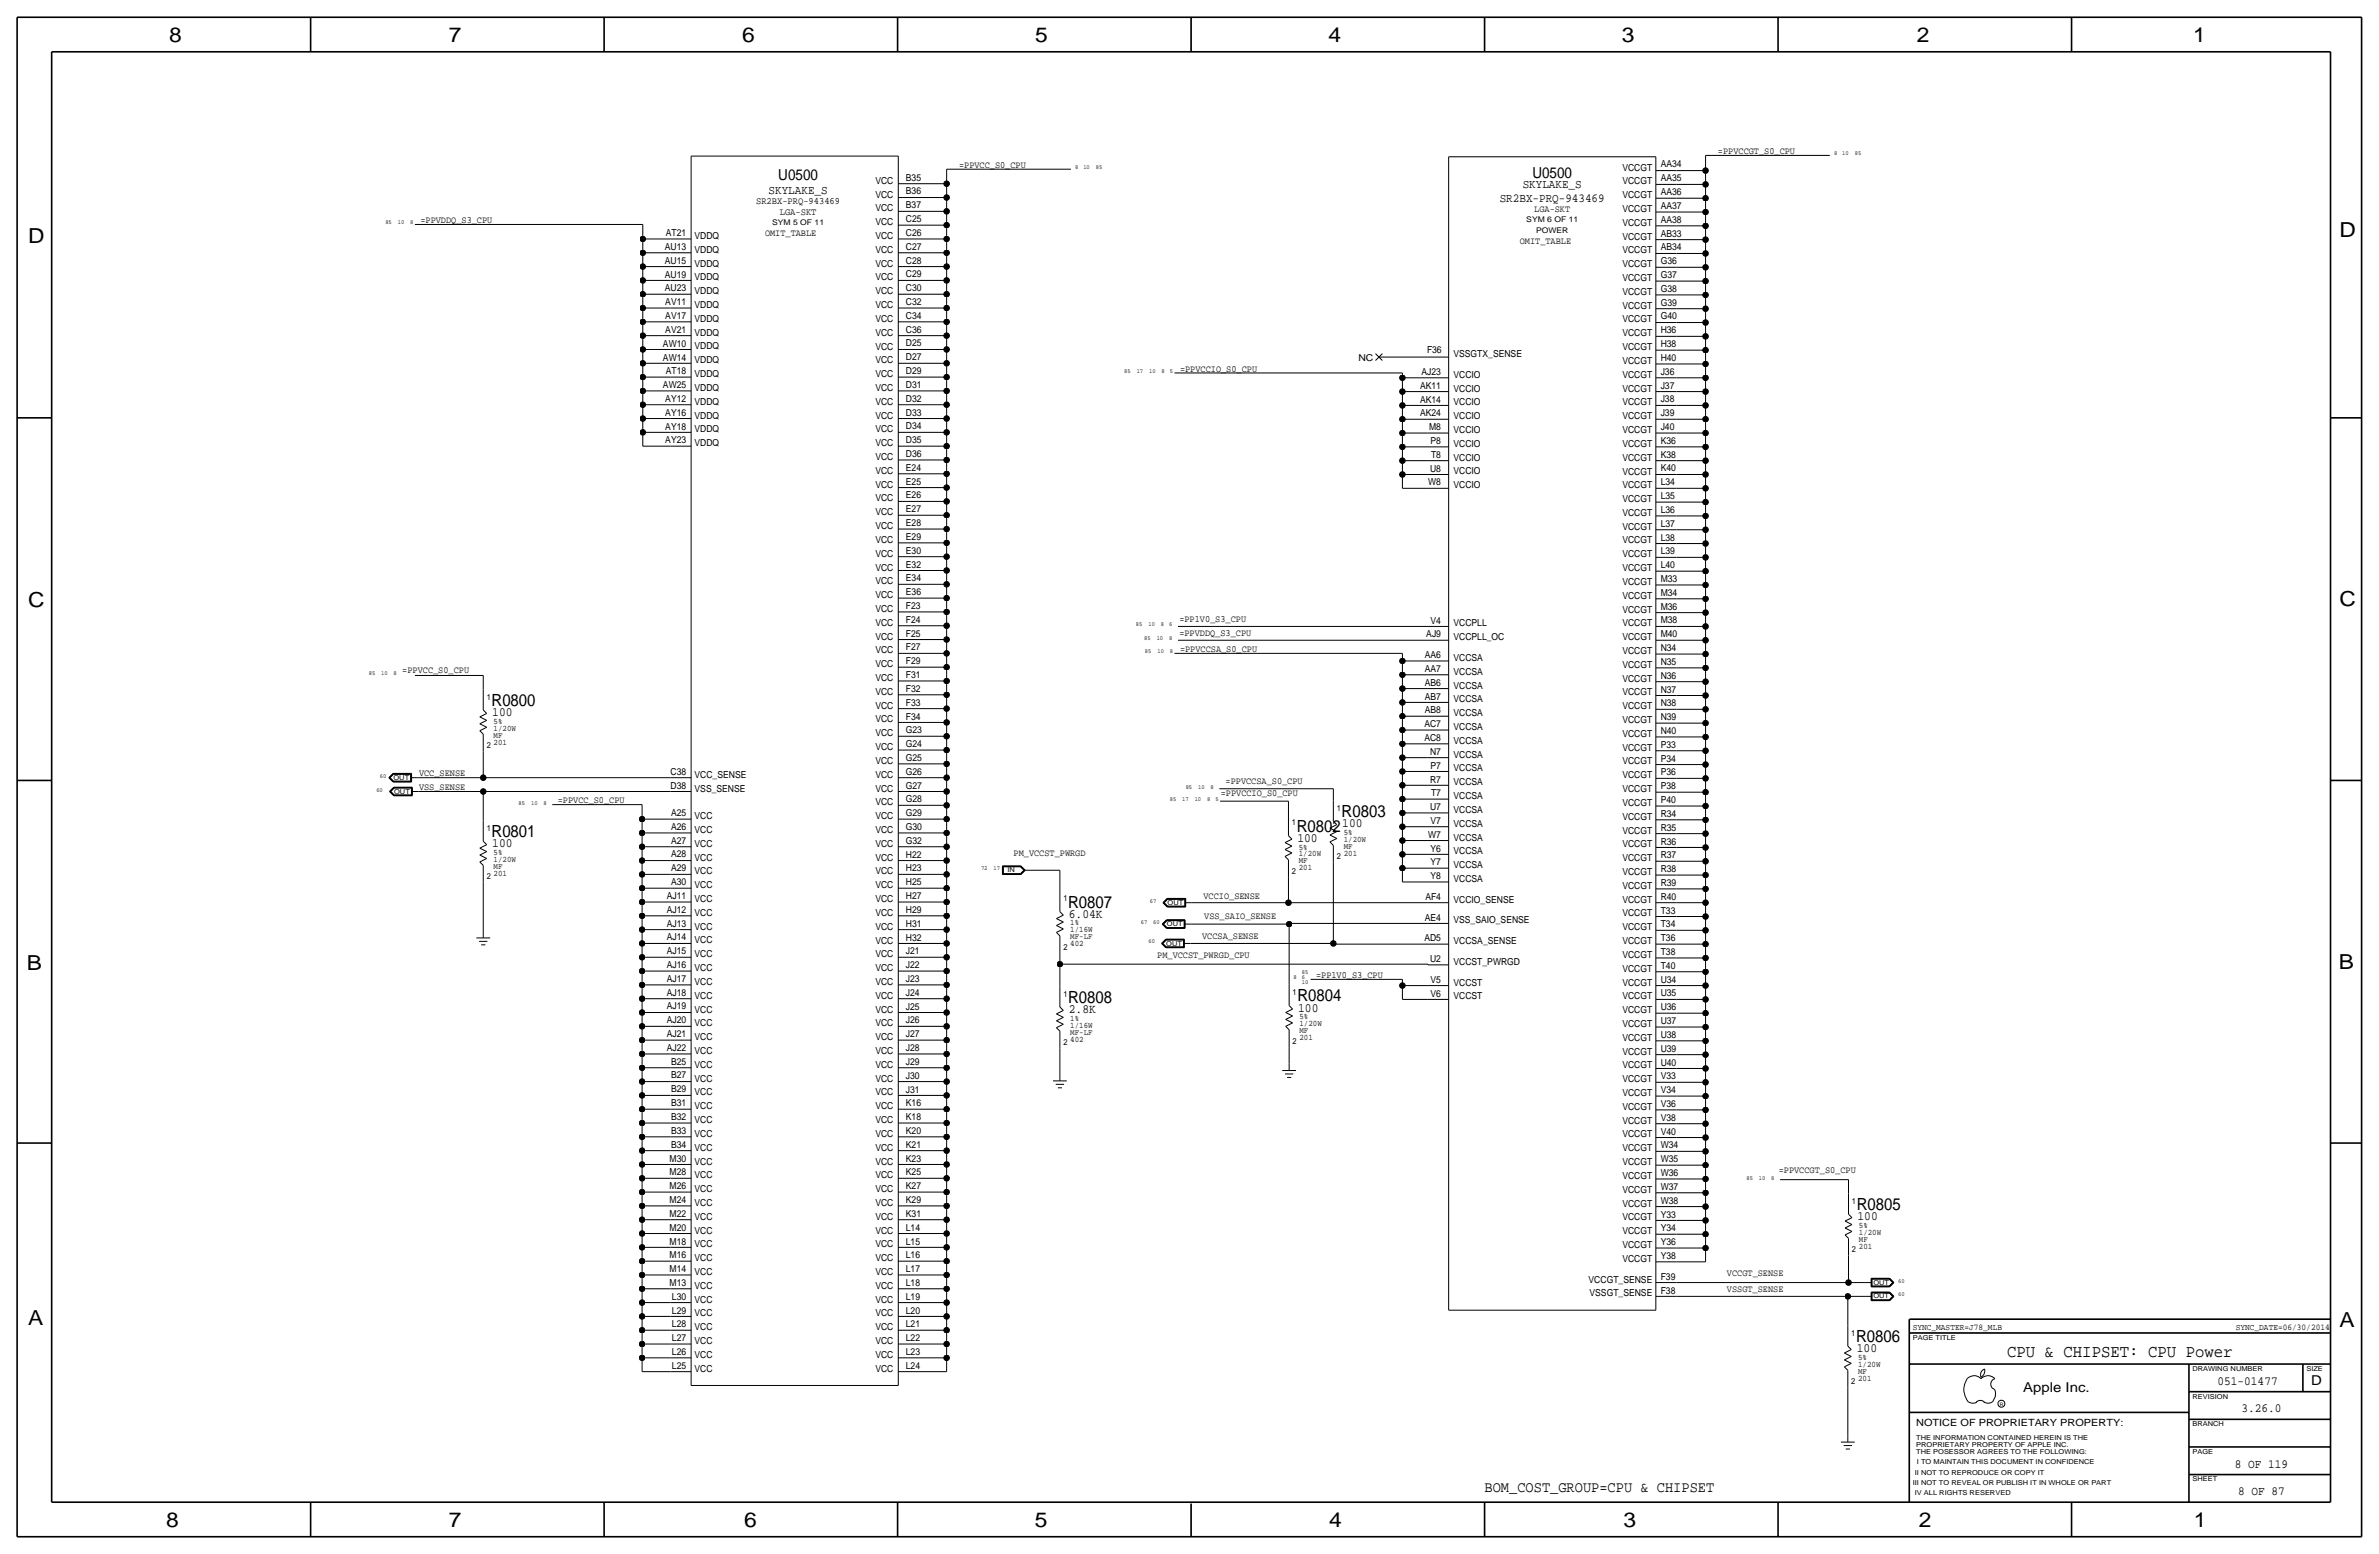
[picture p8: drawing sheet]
<svg xmlns="http://www.w3.org/2000/svg" width="875mm" height="572mm" viewBox="0 0 875 572" stroke-linecap="round" stroke-linejoin="round" font-family="sans-serif">
<defs><g id="words">
<g font-size="7.6">
<text x="62.2" y="15.5">8</text>
<text x="165" y="15.5">7</text>
<text x="273" y="15.5">6</text>
<text x="380.7" y="15.5">5</text>
<text x="488.6" y="15.5">4</text>
<text x="596.6" y="15.5">3</text>
<text x="705.1" y="15.5">2</text>
<text x="806.7" y="15.5">1</text>
<text x="10.4" y="89.4">D</text>
<text x="860.5" y="87.1">D</text>
<text x="10.4" y="223.3">C</text>
<text x="860.5" y="222.8">C</text>
<text x="9.8" y="356.6">B</text>
<text x="860.2" y="356.4">B</text>
<text x="10.4" y="487.4">A</text>
<text x="860.5" y="488.2">A</text>
<text x="61.2" y="561.6">8</text>
<text x="165" y="561.6">7</text>
<text x="273.8" y="561.6">6</text>
<text x="380.7" y="561.6">5</text>
<text x="488.9" y="561.6">4</text>
<text x="597.1" y="561.6">3</text>
<text x="705.8" y="561.6">2</text>
<text x="806.9" y="561.6">1</text>
</g>
<text font-size="6.5" x="738.2" y="499.1">CPU &amp; CHIPSET: CPU Power</text>
<g font-size="6.2">
<text x="180.8" y="259.6">R0800</text>
<text x="477" y="305.8">R0802</text>
<text x="493.5" y="300.5">R0803</text>
<text x="180.8" y="307.8">R0801</text>
<text x="392.9" y="333.8">R0807</text>
<text x="392.9" y="368.8">R0808</text>
<text x="477.2" y="368.3">R0804</text>
<text x="683" y="445">R0805</text>
<text x="682.7" y="493.5">R0806</text>
</g>
<g font-size="5.6">
<text x="563.6" y="65.3">U0500</text>
<text x="286.3" y="66.3">U0500</text>
<text x="546" y="548.6">BOM_COST_GROUP=CPU &amp; CHIPSET</text>
</g>
<g font-size="5">
<text x="850.1" y="509.3">D</text>
<text x="744.2" y="511.8">Apple Inc.</text>
</g>
<g font-size="4.7">
<text x="181.1" y="263.4">100</text>
<text x="493.7" y="304.3">100</text>
<text x="181.1" y="311.7">100</text>
<text x="477.2" y="309.6">100</text>
<text x="393.1" y="337.6">6.04K</text>
<text x="393.1" y="372.6">2.8K</text>
<text x="477.5" y="372.1">100</text>
<text x="683.2" y="448.8">100</text>
<text x="683" y="497.3">100</text>
</g>
<g font-size="4.6">
<text x="815.7" y="509.3">051-01477</text>
<text x="824.4" y="519.4">3.26.0</text>
<text x="822" y="539.8">8 OF 119</text>
<text x="823.2" y="549.9">8 OF 87</text>
</g>
<g font-size="4.5">
<text x="282.7" y="71.4">SKYLAKE_S</text>
<text x="560.1" y="69.1">SKYLAKE_S</text>
<text x="551.6" y="74.2">SR2BX-PRQ-943469</text>
</g>
<text font-size="3.7" x="704.8" y="524.5">NOTICE OF PROPRIETARY PROPERTY:</text>
<g font-size="3.6">
<text x="278.1" y="75.2">SR2BX-PRQ-943469</text>
<text x="286.8" y="79">LGA-SKT</text>
</g>
<g font-size="3.5">
<text x="631.9" y="56.6">=PPVCCGT_S0_CPU</text>
<text x="352.8" y="61.7">=PPVCC_S0_CPU</text>
<text x="596.7" y="62.7">VCCGT</text>
<text x="610.8" y="61.6">AA34</text>
<text x="322" y="67.6">VCC</text>
<text x="333.2" y="71.5">B36</text>
<text x="333.2" y="66.4">B35</text>
<text x="596.7" y="67.8">VCCGT</text>
<text x="610.8" y="71.8">AA36</text>
<text x="610.8" y="66.7">AA35</text>
<text x="322" y="77.7">VCC</text>
<text x="322" y="72.6">VCC</text>
<text x="333.2" y="76.6">B37</text>
<text x="564.3" y="78">LGA-SKT</text>
<text x="596.7" y="78">VCCGT</text>
<text x="596.7" y="72.9">VCCGT</text>
<text x="610.8" y="76.8">AA37</text>
<text x="154.6" y="82">=PPVDDQ_S3_CPU</text>
<text x="322" y="82.8">VCC</text>
<text x="333.2" y="81.7">C25</text>
<text x="596.7" y="83">VCCGT</text>
<text x="610.8" y="81.9">AA38</text>
<text x="244.9" y="86.9">AT21</text>
<text x="255.5" y="87.9">VDDQ</text>
<text x="281.4" y="86.6">OMIT_TABLE</text>
<text x="322" y="87.9">VCC</text>
<text x="333.2" y="86.8">C26</text>
<text x="559" y="89.7">OMIT_TABLE</text>
<text x="596.7" y="88.1">VCCGT</text>
<text x="610.8" y="87">AB33</text>
<text x="244.5" y="91.9">AU13</text>
<text x="255.5" y="93">VDDQ</text>
<text x="322" y="93">VCC</text>
<text x="333.2" y="91.8">C27</text>
<text x="596.7" y="93.2">VCCGT</text>
<text x="610.8" y="92.1">AB34</text>
<text x="244.5" y="97">AU15</text>
<text x="255.5" y="98">VDDQ</text>
<text x="322" y="98">VCC</text>
<text x="333.2" y="96.9">C28</text>
<text x="596.7" y="98.3">VCCGT</text>
<text x="610.8" y="97.2">G36</text>
<text x="244.5" y="107.2">AU23</text>
<text x="244.5" y="102.1">AU19</text>
<text x="255.5" y="103.1">VDDQ</text>
<text x="322" y="103.1">VCC</text>
<text x="333.2" y="107.1">C30</text>
<text x="333.2" y="102">C29</text>
<text x="596.7" y="103.4">VCCGT</text>
<text x="610.8" y="107.3">G38</text>
<text x="610.8" y="102.2">G37</text>
<text x="244.7" y="112.3">AV11</text>
<text x="255.5" y="113.3">VDDQ</text>
<text x="255.5" y="108.2">VDDQ</text>
<text x="322" y="113.3">VCC</text>
<text x="322" y="108.2">VCC</text>
<text x="333.2" y="112.2">C32</text>
<text x="596.7" y="108.4">VCCGT</text>
<text x="596.7" y="113.5">VCCGT</text>
<text x="610.8" y="112.4">G39</text>
<text x="244.7" y="117.3">AV17</text>
<text x="255.5" y="118.4">VDDQ</text>
<text x="322" y="118.4">VCC</text>
<text x="333.2" y="117.2">C34</text>
<text x="596.7" y="118.6">VCCGT</text>
<text x="610.8" y="117.5">G40</text>
<text x="244.7" y="122.4">AV21</text>
<text x="255.5" y="123.4">VDDQ</text>
<text x="322" y="123.5">VCC</text>
<text x="333.2" y="122.3">C36</text>
<text x="596.7" y="123.7">VCCGT</text>
<text x="610.8" y="122.6">H36</text>
<text x="243.8" y="127.5">AW10</text>
<text x="255.5" y="128.5">VDDQ</text>
<text x="322" y="128.5">VCC</text>
<text x="333.2" y="127.4">D25</text>
<text x="524.9" y="129.8">F36</text>
<text x="534.6" y="131.3">VSSGTX_SENSE</text>
<text x="596.7" y="128.8">VCCGT</text>
<text x="610.8" y="127.6">H38</text>
<text x="243.8" y="132.6">AW14</text>
<text x="244.9" y="137.7">AT18</text>
<text x="255.5" y="133.6">VDDQ</text>
<text x="322" y="133.6">VCC</text>
<text x="333.2" y="137.6">D29</text>
<text x="333.2" y="132.5">D27</text>
<text x="434" y="136.7">=PPVCCIO_S0_CPU</text>
<text x="499.6" y="132.6">NC</text>
<text x="522.9" y="137.9">AJ23</text>
<text x="596.7" y="133.8">VCCGT</text>
<text x="610.8" y="137.8">J36</text>
<text x="610.8" y="132.7">H40</text>
<text x="243.8" y="142.7">AW25</text>
<text x="255.5" y="143.8">VDDQ</text>
<text x="255.5" y="138.7">VDDQ</text>
<text x="322" y="138.7">VCC</text>
<text x="322" y="143.8">VCC</text>
<text x="333.2" y="142.7">D31</text>
<text x="522.3" y="143">AK11</text>
<text x="534.6" y="138.9">VCCIO</text>
<text x="596.7" y="144">VCCGT</text>
<text x="596.7" y="138.9">VCCGT</text>
<text x="610.8" y="142.9">J37</text>
<text x="244.7" y="147.8">AY12</text>
<text x="255.5" y="148.8">VDDQ</text>
<text x="322" y="148.9">VCC</text>
<text x="333.2" y="147.7">D32</text>
<text x="522.3" y="148.1">AK14</text>
<text x="534.6" y="149.1">VCCIO</text>
<text x="534.6" y="144">VCCIO</text>
<text x="596.7" y="149.1">VCCGT</text>
<text x="610.8" y="148">J38</text>
<text x="244.7" y="152.9">AY16</text>
<text x="255.5" y="153.9">VDDQ</text>
<text x="322" y="153.9">VCC</text>
<text x="333.2" y="152.8">D33</text>
<text x="522.3" y="153.1">AK24</text>
<text x="534.6" y="154.2">VCCIO</text>
<text x="596.7" y="154.2">VCCGT</text>
<text x="610.8" y="153.1">J39</text>
<text x="244.7" y="158">AY18</text>
<text x="255.5" y="159">VDDQ</text>
<text x="322" y="159">VCC</text>
<text x="333.2" y="157.9">D34</text>
<text x="525.7" y="158.2">M8</text>
<text x="534.6" y="159.2">VCCIO</text>
<text x="596.7" y="159.3">VCCGT</text>
<text x="610.8" y="158.1">J40</text>
<text x="244.7" y="163.1">AY23</text>
<text x="255.5" y="164.1">VDDQ</text>
<text x="322" y="164.1">VCC</text>
<text x="333.2" y="163">D35</text>
<text x="526.2" y="163.3">P8</text>
<text x="534.6" y="164.3">VCCIO</text>
<text x="596.7" y="164.3">VCCGT</text>
<text x="610.8" y="163.2">K36</text>
<text x="322" y="169.2">VCC</text>
<text x="333.2" y="173.1">E24</text>
<text x="333.2" y="168.1">D36</text>
<text x="526" y="173.5">U8</text>
<text x="526.4" y="168.4">T8</text>
<text x="534.6" y="169.4">VCCIO</text>
<text x="596.7" y="169.4">VCCGT</text>
<text x="610.8" y="173.4">K40</text>
<text x="610.8" y="168.3">K38</text>
<text x="322" y="174.3">VCC</text>
<text x="322" y="179.3">VCC</text>
<text x="333.2" y="178.2">E25</text>
<text x="525.3" y="178.5">W8</text>
<text x="534.6" y="179.6">VCCIO</text>
<text x="534.6" y="174.5">VCCIO</text>
<text x="596.7" y="174.5">VCCGT</text>
<text x="596.7" y="179.5">VCCGT</text>
<text x="610.8" y="178.5">L34</text>
<text x="322" y="184.4">VCC</text>
<text x="333.2" y="183.3">E26</text>
<text x="596.7" y="184.6">VCCGT</text>
<text x="610.8" y="183.5">L35</text>
<text x="322" y="189.5">VCC</text>
<text x="333.2" y="188.4">E27</text>
<text x="596.7" y="189.7">VCCGT</text>
<text x="610.8" y="188.6">L36</text>
<text x="322" y="194.6">VCC</text>
<text x="333.2" y="193.5">E28</text>
<text x="596.7" y="194.8">VCCGT</text>
<text x="610.8" y="193.7">L37</text>
<text x="322" y="199.7">VCC</text>
<text x="333.2" y="203.6">E30</text>
<text x="333.2" y="198.6">E29</text>
<text x="596.7" y="199.9">VCCGT</text>
<text x="610.8" y="203.9">L39</text>
<text x="610.8" y="198.8">L38</text>
<text x="322" y="204.7">VCC</text>
<text x="322" y="209.8">VCC</text>
<text x="333.2" y="208.7">E32</text>
<text x="596.7" y="205">VCCGT</text>
<text x="610.8" y="208.9">L40</text>
<text x="322" y="214.9">VCC</text>
<text x="333.2" y="213.8">E34</text>
<text x="596.7" y="210">VCCGT</text>
<text x="596.7" y="215.1">VCCGT</text>
<text x="610.8" y="214">M33</text>
<text x="322" y="220">VCC</text>
<text x="333.2" y="218.9">E36</text>
<text x="596.7" y="220.2">VCCGT</text>
<text x="610.8" y="219.1">M34</text>
<text x="322" y="225.1">VCC</text>
<text x="333.2" y="224">F23</text>
<text x="596.7" y="225.3">VCCGT</text>
<text x="610.8" y="224.2">M36</text>
<text x="322" y="230.1">VCC</text>
<text x="333.2" y="229">F24</text>
<text x="433.8" y="228.9">=PP1V0_S3_CPU</text>
<text x="433.8" y="233.9">=PPVDDQ_S3_CPU</text>
<text x="526.2" y="229.3">V4</text>
<text x="534.6" y="230.4">VCCPLL</text>
<text x="596.7" y="230.4">VCCGT</text>
<text x="610.8" y="229.3">M38</text>
<text x="322" y="235.2">VCC</text>
<text x="333.2" y="239.2">F27</text>
<text x="333.2" y="234.1">F25</text>
<text x="434" y="239.8">=PPVCCSA_S0_CPU</text>
<text x="524.6" y="234.4">AJ9</text>
<text x="534.6" y="235.5">VCCPLL_OC</text>
<text x="596.7" y="235.5">VCCGT</text>
<text x="610.8" y="239.4">N34</text>
<text x="610.8" y="234.4">M40</text>
<text x="322" y="240.3">VCC</text>
<text x="322" y="245.4">VCC</text>
<text x="333.2" y="244.3">F29</text>
<text x="524.1" y="242">AA6</text>
<text x="534.6" y="243.1">VCCSA</text>
<text x="596.7" y="245.6">VCCGT</text>
<text x="596.7" y="240.5">VCCGT</text>
<text x="610.8" y="244.5">N35</text>
<text x="148" y="247.7">=PPVCC_S0_CPU</text>
<text x="322" y="250.5">VCC</text>
<text x="333.2" y="249.4">F31</text>
<text x="524.1" y="247.1">AA7</text>
<text x="534.6" y="248.2">VCCSA</text>
<text x="596.7" y="250.7">VCCGT</text>
<text x="610.8" y="249.6">N36</text>
<text x="322" y="255.5">VCC</text>
<text x="333.2" y="254.4">F32</text>
<text x="524.1" y="257.3">AB7</text>
<text x="524.1" y="252.2">AB6</text>
<text x="534.6" y="253.2">VCCSA</text>
<text x="596.7" y="255.8">VCCGT</text>
<text x="610.8" y="254.7">N37</text>
<text x="322" y="260.6">VCC</text>
<text x="333.2" y="259.5">F33</text>
<text x="524.1" y="262.4">AB8</text>
<text x="534.6" y="263.4">VCCSA</text>
<text x="534.6" y="258.3">VCCSA</text>
<text x="596.7" y="260.8">VCCGT</text>
<text x="610.8" y="259.8">N38</text>
<text x="322" y="265.7">VCC</text>
<text x="333.2" y="269.7">G23</text>
<text x="333.2" y="264.6">F34</text>
<text x="523.9" y="267.5">AC7</text>
<text x="534.6" y="268.5">VCCSA</text>
<text x="596.7" y="265.9">VCCGT</text>
<text x="610.8" y="269.9">N40</text>
<text x="610.8" y="264.8">N39</text>
<text x="322" y="270.8">VCC</text>
<text x="322" y="275.9">VCC</text>
<text x="333.2" y="274.8">G24</text>
<text x="523.9" y="272.5">AC8</text>
<text x="534.6" y="273.6">VCCSA</text>
<text x="596.7" y="271">VCCGT</text>
<text x="610.8" y="275">P33</text>
<text x="322" y="280.9">VCC</text>
<text x="333.2" y="279.9">G25</text>
<text x="526" y="277.6">N7</text>
<text x="534.6" y="278.6">VCCSA</text>
<text x="596.7" y="281.2">VCCGT</text>
<text x="596.7" y="276.1">VCCGT</text>
<text x="610.8" y="280.1">P34</text>
<text x="154.1" y="285.2">VCC_SENSE</text>
<text x="246.6" y="285">C38</text>
<text x="255.5" y="286">VCC_SENSE</text>
<text x="322" y="286">VCC</text>
<text x="333.2" y="284.9">G26</text>
<text x="526" y="287.8">R7</text>
<text x="526.2" y="282.7">P7</text>
<text x="534.6" y="283.7">VCCSA</text>
<text x="596.7" y="286.2">VCCGT</text>
<text x="610.8" y="285.2">P36</text>
<text x="154.1" y="290.6">VSS_SENSE</text>
<text x="246.6" y="290.1">D38</text>
<text x="255.5" y="291.1">VSS_SENSE</text>
<text x="322" y="291.1">VCC</text>
<text x="333.2" y="290">G27</text>
<text x="449" y="292.6">=PPVCCIO_S0_CPU</text>
<text x="450.8" y="288.3">=PPVCCSA_S0_CPU</text>
<text x="526.4" y="292.9">T7</text>
<text x="534.6" y="288.8">VCCSA</text>
<text x="534.6" y="293.9">VCCSA</text>
<text x="596.7" y="291.3">VCCGT</text>
<text x="610.8" y="290.2">P38</text>
<text x="205.2" y="295.4">=PPVCC_S0_CPU</text>
<text x="322" y="296.2">VCC</text>
<text x="333.2" y="295.1">G28</text>
<text x="526" y="297.9">U7</text>
<text x="534.6" y="299">VCCSA</text>
<text x="596.7" y="296.4">VCCGT</text>
<text x="610.8" y="295.3">P40</text>
<text x="246.8" y="305.2">A26</text>
<text x="246.8" y="300.1">A25</text>
<text x="255.5" y="301.2">VCC</text>
<text x="322" y="301.3">VCC</text>
<text x="333.2" y="305.3">G30</text>
<text x="333.2" y="300.2">G29</text>
<text x="526.2" y="303">V7</text>
<text x="534.6" y="304">VCCSA</text>
<text x="596.7" y="301.5">VCCGT</text>
<text x="610.8" y="305.5">R35</text>
<text x="610.8" y="300.4">R34</text>
<text x="246.8" y="310.2">A27</text>
<text x="255.5" y="306.3">VCC</text>
<text x="255.5" y="311.4">VCC</text>
<text x="322" y="306.3">VCC</text>
<text x="322" y="311.4">VCC</text>
<text x="333.2" y="310.3">G32</text>
<text x="525.3" y="308.1">W7</text>
<text x="534.6" y="309.1">VCCSA</text>
<text x="596.7" y="306.6">VCCGT</text>
<text x="596.7" y="311.6">VCCGT</text>
<text x="610.8" y="310.6">R36</text>
<text x="246.8" y="315.3">A28</text>
<text x="255.5" y="316.5">VCC</text>
<text x="322" y="316.5">VCC</text>
<text x="333.2" y="315.4">H22</text>
<text x="372.8" y="315">PM_VCCST_PWRGD</text>
<text x="526.2" y="313.2">Y6</text>
<text x="534.6" y="314.2">VCCSA</text>
<text x="596.7" y="316.7">VCCGT</text>
<text x="610.8" y="315.7">R37</text>
<text x="246.8" y="320.4">A29</text>
<text x="255.5" y="321.6">VCC</text>
<text x="322" y="321.6">VCC</text>
<text x="333.2" y="320.5">H23</text>
<text x="526.2" y="323.3">Y8</text>
<text x="526.2" y="318.3">Y7</text>
<text x="534.6" y="319.3">VCCSA</text>
<text x="596.7" y="321.8">VCCGT</text>
<text x="610.8" y="320.7">R38</text>
<text x="246.8" y="325.5">A30</text>
<text x="255.5" y="326.7">VCC</text>
<text x="322" y="326.7">VCC</text>
<text x="333.2" y="325.6">H25</text>
<text x="534.6" y="324.4">VCCSA</text>
<text x="596.7" y="326.9">VCCGT</text>
<text x="610.8" y="325.8">R39</text>
<text x="245.2" y="335.7">AJ12</text>
<text x="245.2" y="330.6">AJ11</text>
<text x="255.5" y="331.7">VCC</text>
<text x="322" y="331.7">VCC</text>
<text x="333.2" y="335.7">H29</text>
<text x="333.2" y="330.7">H27</text>
<text x="442.7" y="330.7">VCCIO_SENSE</text>
<text x="524.3" y="330.9">AF4</text>
<text x="534.6" y="332">VCCIO_SENSE</text>
<text x="596.7" y="332">VCCGT</text>
<text x="610.8" y="336">T33</text>
<text x="610.8" y="330.9">R40</text>
<text x="245.2" y="340.7">AJ13</text>
<text x="255.5" y="336.8">VCC</text>
<text x="255.5" y="341.9">VCC</text>
<text x="322" y="336.8">VCC</text>
<text x="322" y="341.9">VCC</text>
<text x="333.2" y="340.8">H31</text>
<text x="442.9" y="338.1">VSS_SAIO_SENSE</text>
<text x="524.1" y="338.6">AE4</text>
<text x="534.6" y="339.6">VSS_SAIO_SENSE</text>
<text x="596.7" y="337">VCCGT</text>
<text x="610.8" y="341.1">T34</text>
<text x="245.2" y="345.8">AJ14</text>
<text x="255.5" y="347">VCC</text>
<text x="322" y="347">VCC</text>
<text x="333.2" y="345.9">H32</text>
<text x="442.2" y="345.4">VCCSA_SENSE</text>
<text x="523.9" y="346.2">AD5</text>
<text x="534.6" y="347.2">VCCSA_SENSE</text>
<text x="596.7" y="347.2">VCCGT</text>
<text x="596.7" y="342.1">VCCGT</text>
<text x="610.8" y="346.1">T36</text>
<text x="245.2" y="350.9">AJ15</text>
<text x="255.5" y="352.1">VCC</text>
<text x="322" y="352.1">VCC</text>
<text x="333.2" y="351">J21</text>
<text x="425.7" y="352.3">PM_VCCST_PWRGD_CPU</text>
<text x="526" y="353.8">U2</text>
<text x="596.7" y="352.3">VCCGT</text>
<text x="610.8" y="351.2">T38</text>
<text x="245.2" y="356">AJ16</text>
<text x="255.5" y="357.1">VCC</text>
<text x="322" y="357.1">VCC</text>
<text x="333.2" y="356.1">J22</text>
<text x="484.1" y="359.7">=PP1V0_S3_CPU</text>
<text x="534.6" y="354.8">VCCST_PWRGD</text>
<text x="596.7" y="357.4">VCCGT</text>
<text x="610.8" y="356.3">T40</text>
<text x="245.2" y="361.1">AJ17</text>
<text x="255.5" y="362.2">VCC</text>
<text x="322" y="362.2">VCC</text>
<text x="333.2" y="361.2">J23</text>
<text x="526.2" y="361.4">V5</text>
<text x="534.6" y="362.5">VCCST</text>
<text x="596.7" y="362.4">VCCGT</text>
<text x="610.8" y="361.4">U34</text>
<text x="245.2" y="371.2">AJ19</text>
<text x="245.2" y="366.1">AJ18</text>
<text x="255.5" y="367.3">VCC</text>
<text x="322" y="367.3">VCC</text>
<text x="333.2" y="371.3">J25</text>
<text x="333.2" y="366.2">J24</text>
<text x="526.2" y="366.5">V6</text>
<text x="534.6" y="367.5">VCCST</text>
<text x="596.7" y="367.5">VCCGT</text>
<text x="610.8" y="371.5">U36</text>
<text x="610.8" y="366.5">U35</text>
<text x="245.2" y="376.3">AJ20</text>
<text x="255.5" y="372.4">VCC</text>
<text x="255.5" y="377.5">VCC</text>
<text x="322" y="372.4">VCC</text>
<text x="322" y="377.5">VCC</text>
<text x="333.2" y="376.4">J26</text>
<text x="596.7" y="377.7">VCCGT</text>
<text x="596.7" y="372.6">VCCGT</text>
<text x="610.8" y="376.6">U37</text>
<text x="245.2" y="381.4">AJ21</text>
<text x="255.5" y="382.5">VCC</text>
<text x="322" y="382.5">VCC</text>
<text x="333.2" y="381.5">J27</text>
<text x="596.7" y="382.8">VCCGT</text>
<text x="610.8" y="381.7">U38</text>
<text x="245.2" y="386.5">AJ22</text>
<text x="255.5" y="387.6">VCC</text>
<text x="322" y="387.6">VCC</text>
<text x="333.2" y="386.6">J28</text>
<text x="596.7" y="387.8">VCCGT</text>
<text x="610.8" y="386.8">U39</text>
<text x="246.8" y="391.5">B25</text>
<text x="255.5" y="392.7">VCC</text>
<text x="322" y="392.7">VCC</text>
<text x="333.2" y="391.6">J29</text>
<text x="596.7" y="392.9">VCCGT</text>
<text x="610.8" y="391.9">U40</text>
<text x="246.8" y="401.7">B29</text>
<text x="246.8" y="396.6">B27</text>
<text x="255.5" y="397.8">VCC</text>
<text x="322" y="397.8">VCC</text>
<text x="333.2" y="401.8">J31</text>
<text x="333.2" y="396.7">J30</text>
<text x="596.7" y="398">VCCGT</text>
<text x="610.8" y="397">V33</text>
<text x="246.8" y="406.8">B31</text>
<text x="255.5" y="402.9">VCC</text>
<text x="255.5" y="407.9">VCC</text>
<text x="322" y="402.9">VCC</text>
<text x="322" y="407.9">VCC</text>
<text x="333.2" y="406.9">K16</text>
<text x="596.7" y="403.1">VCCGT</text>
<text x="610.8" y="407.1">V36</text>
<text x="610.8" y="402">V34</text>
<text x="246.8" y="411.9">B32</text>
<text x="255.5" y="413">VCC</text>
<text x="322" y="413">VCC</text>
<text x="333.2" y="412">K18</text>
<text x="596.7" y="408.2">VCCGT</text>
<text x="596.7" y="413.2">VCCGT</text>
<text x="610.8" y="412.2">V38</text>
<text x="246.8" y="417">B33</text>
<text x="255.5" y="418.1">VCC</text>
<text x="322" y="418.1">VCC</text>
<text x="333.2" y="417">K20</text>
<text x="596.7" y="418.3">VCCGT</text>
<text x="610.8" y="417.3">V40</text>
<text x="246.8" y="422">B34</text>
<text x="255.5" y="423.2">VCC</text>
<text x="322" y="423.2">VCC</text>
<text x="333.2" y="422.1">K21</text>
<text x="596.7" y="423.4">VCCGT</text>
<text x="610.8" y="422.4">W34</text>
<text x="246.3" y="427.2">M30</text>
<text x="255.5" y="428.3">VCC</text>
<text x="322" y="428.3">VCC</text>
<text x="333.2" y="427.2">K23</text>
<text x="596.7" y="428.5">VCCGT</text>
<text x="610.8" y="427.4">W35</text>
<text x="654.3" y="431.3">=PPVCCGT_S0_CPU</text>
<text x="246.3" y="432.3">M28</text>
<text x="246.3" y="437.4">M26</text>
<text x="255.5" y="433.3">VCC</text>
<text x="322" y="433.4">VCC</text>
<text x="333.2" y="437.4">K27</text>
<text x="333.2" y="432.3">K25</text>
<text x="596.7" y="433.6">VCCGT</text>
<text x="610.8" y="437.6">W37</text>
<text x="610.8" y="432.5">W36</text>
<text x="246.3" y="442.5">M24</text>
<text x="255.5" y="443.5">VCC</text>
<text x="255.5" y="438.4">VCC</text>
<text x="322" y="438.4">VCC</text>
<text x="322" y="443.5">VCC</text>
<text x="333.2" y="442.5">K29</text>
<text x="596.7" y="443.7">VCCGT</text>
<text x="596.7" y="438.6">VCCGT</text>
<text x="610.8" y="442.7">W38</text>
<text x="246.3" y="447.5">M22</text>
<text x="255.5" y="448.6">VCC</text>
<text x="322" y="448.6">VCC</text>
<text x="333.2" y="447.5">K31</text>
<text x="596.7" y="448.8">VCCGT</text>
<text x="610.8" y="447.8">Y33</text>
<text x="246.3" y="452.6">M20</text>
<text x="255.5" y="453.7">VCC</text>
<text x="322" y="453.7">VCC</text>
<text x="333.2" y="452.6">L14</text>
<text x="596.7" y="453.9">VCCGT</text>
<text x="610.8" y="452.8">Y34</text>
<text x="246.3" y="457.7">M18</text>
<text x="255.5" y="458.7">VCC</text>
<text x="322" y="458.8">VCC</text>
<text x="333.2" y="457.7">L15</text>
<text x="596.7" y="459">VCCGT</text>
<text x="610.8" y="457.9">Y36</text>
<text x="246.3" y="462.8">M16</text>
<text x="246.3" y="467.9">M14</text>
<text x="255.5" y="463.8">VCC</text>
<text x="322" y="463.8">VCC</text>
<text x="333.2" y="467.9">L17</text>
<text x="333.2" y="462.8">L16</text>
<text x="596.7" y="464">VCCGT</text>
<text x="610.8" y="463">Y38</text>
<text x="246.3" y="472.9">M13</text>
<text x="255.5" y="468.9">VCC</text>
<text x="255.5" y="474">VCC</text>
<text x="322" y="474">VCC</text>
<text x="322" y="468.9">VCC</text>
<text x="333.2" y="472.9">L18</text>
<text x="584.3" y="471.7">VCCGT_SENSE</text>
<text x="610.8" y="470.6">F39</text>
<text x="635.2" y="469.1">VCCGT_SENSE</text>
<text x="247.2" y="478">L30</text>
<text x="255.5" y="479.1">VCC</text>
<text x="322" y="479.1">VCC</text>
<text x="333.2" y="478">L19</text>
<text x="584.7" y="476.7">VSSGT_SENSE</text>
<text x="610.8" y="475.7">F38</text>
<text x="635.2" y="475">VSSGT_SENSE</text>
<text x="247.2" y="483.1">L29</text>
<text x="255.5" y="484.1">VCC</text>
<text x="322" y="484.1">VCC</text>
<text x="333.2" y="483.1">L20</text>
<text x="247.2" y="488.2">L28</text>
<text x="255.5" y="489.2">VCC</text>
<text x="322" y="489.2">VCC</text>
<text x="333.2" y="488.2">L21</text>
<text x="247.2" y="493.3">L27</text>
<text x="255.5" y="494.3">VCC</text>
<text x="322" y="494.3">VCC</text>
<text x="333.2" y="493.3">L22</text>
<text x="247.2" y="498.4">L26</text>
<text x="247.2" y="503.4">L25</text>
<text x="255.5" y="499.4">VCC</text>
<text x="322" y="499.4">VCC</text>
<text x="333.2" y="503.4">L24</text>
<text x="333.2" y="498.4">L23</text>
<text x="255.5" y="504.5">VCC</text>
<text x="322" y="504.5">VCC</text>
</g>
<g font-size="3.2">
<text x="703.5" y="488.9">SYNC_MASTER=J78_MLB</text>
<text x="822.3" y="488.9">SYNC_DATE=06/30/2014</text>
</g>
<g font-size="3.1">
<text x="179" y="257.3">1</text>
<text x="181.6" y="268.7">1/20W</text>
<text x="181.6" y="266.2">5%</text>
<text x="179" y="275.1">2</text>
<text x="181.6" y="273.8">201</text>
<text x="181.6" y="271.3">MF</text>
<text x="491.7" y="298.2">1</text>
<text x="179" y="305.6">1</text>
<text x="475.2" y="303.5">1</text>
<text x="494.2" y="307.1">5%</text>
<text x="494.2" y="309.6">1/20W</text>
<text x="181.6" y="317">1/20W</text>
<text x="181.6" y="314.5">5%</text>
<text x="477.7" y="317.5">MF</text>
<text x="477.7" y="315">1/20W</text>
<text x="477.7" y="312.4">5%</text>
<text x="491.7" y="316">2</text>
<text x="494.2" y="312.2">MF</text>
<text x="494.2" y="314.7">201</text>
<text x="179" y="323.3">2</text>
<text x="181.6" y="319.5">MF</text>
<text x="181.6" y="322.1">201</text>
<text x="475.2" y="321.3">2</text>
<text x="477.7" y="320">201</text>
<text x="391.1" y="331.5">1</text>
<text x="393.6" y="340.4">1%</text>
<text x="393.6" y="348">402</text>
<text x="393.6" y="342.9">1/16W</text>
<text x="393.6" y="345.4">MF-LF</text>
<text x="391.1" y="349.2">2</text>
<text x="391.1" y="366.5">1</text>
<text x="475.4" y="366">1</text>
<text x="393.6" y="378">1/16W</text>
<text x="393.6" y="375.4">1%</text>
<text x="478" y="374.9">5%</text>
<text x="478" y="377.4">1/20W</text>
<text x="393.6" y="380.5">MF-LF</text>
<text x="393.6" y="383">402</text>
<text x="475.4" y="383.8">2</text>
<text x="478" y="382.5">201</text>
<text x="478" y="380">MF</text>
<text x="391.1" y="384.3">2</text>
<text x="681.2" y="442.7">1</text>
<text x="683.7" y="454.2">1/20W</text>
<text x="683.7" y="451.6">5%</text>
<text x="681.2" y="460.5">2</text>
<text x="683.7" y="456.7">MF</text>
<text x="683.7" y="459.2">201</text>
<text x="680.9" y="491.2">1</text>
<text x="683.5" y="502.7">1/20W</text>
<text x="683.5" y="500.1">5%</text>
<text x="680.9" y="509">2</text>
<text x="683.5" y="507.7">201</text>
<text x="683.5" y="505.2">MF</text>
</g>
<g font-size="2.9">
<text x="284" y="82.8">SYM 5 OF 11</text>
<text x="561.4" y="81.8">SYM 6 OF 11</text>
<text x="565" y="85.6">POWER</text>
</g>
<g font-size="2.5">
<text x="144.7" y="286.8">OUT</text>
<text x="145" y="291.8">OUT</text>
<text x="370.5" y="320.8">IN</text>
<text x="429.5" y="332.7">OUT</text>
<text x="429.2" y="340.6">OUT</text>
<text x="429" y="347.7">OUT</text>
<text x="689.1" y="472.4">OUT</text>
<text x="689.1" y="477.5">OUT</text>
<text x="703.5" y="492.8">PAGE TITLE</text>
<text x="806.4" y="504.2">DRAWING NUMBER</text>
<text x="848.3" y="504.2">SIZE</text>
<text x="806.4" y="514.4">REVISION</text>
<text x="806.4" y="524.5">BRANCH</text>
<text x="704.8" y="532.1">PROPRIETARY PROPERTY OF APPLE INC.</text>
<text x="704.8" y="529.6">THE INFORMATION CONTAINED HEREIN IS THE</text>
<text x="704.8" y="534.7">THE POSESSOR AGREES TO THE FOLLOWING:</text>
<text x="705.1" y="538.5">I TO MAINTAIN THIS DOCUMENT IN CONFIDENCE</text>
<text x="806.4" y="534.7">PAGE</text>
<text x="704.3" y="542.3">II NOT TO REPRODUCE OR COPY IT</text>
<text x="806.4" y="544.8">SHEET</text>
<text x="703.5" y="546.1">III NOT TO REVEAL OR PUBLISH IT IN WHOLE OR PART</text>
<text x="704.3" y="549.9">IV ALL RIGHTS RESERVED</text>
</g>
<g font-size="2.3">
<text x="674.6" y="57.1">8</text>
<text x="677.6" y="57.1">10</text>
<text x="682.2" y="57.1">85</text>
<text x="395.4" y="62.2">8</text>
<text x="398.5" y="62.2">10</text>
<text x="403.1" y="62.2">85</text>
<text x="141.7" y="82.5">85</text>
<text x="146.3" y="82.5">10</text>
<text x="150.9" y="82.5">8</text>
<text x="413.5" y="137.2">85</text>
<text x="418.1" y="137.2">17</text>
<text x="422.7" y="137.2">10</text>
<text x="427.2" y="137.2">8</text>
<text x="430.3" y="137.2">5</text>
<text x="417.8" y="230.4">85</text>
<text x="422.4" y="230.4">10</text>
<text x="427" y="230.4">8</text>
<text x="430" y="230.4">6</text>
<text x="420.9" y="235.5">85</text>
<text x="425.5" y="235.5">10</text>
<text x="430" y="235.5">8</text>
<text x="421.1" y="240.3">85</text>
<text x="425.7" y="240.3">10</text>
<text x="430.3" y="240.3">8</text>
<text x="135.6" y="248.4">85</text>
<text x="140.2" y="248.4">10</text>
<text x="144.8" y="248.4">8</text>
<text x="139.7" y="286">60</text>
<text x="138.4" y="291.1">60</text>
<text x="436.1" y="290.1">85</text>
<text x="440.7" y="290.1">10</text>
<text x="445.3" y="290.1">8</text>
<text x="190.8" y="295.9">85</text>
<text x="195.3" y="295.9">10</text>
<text x="199.9" y="295.9">8</text>
<text x="430.3" y="294.6">85</text>
<text x="434.9" y="294.6">17</text>
<text x="439.4" y="294.6">10</text>
<text x="444" y="294.6">8</text>
<text x="447" y="294.6">5</text>
<text x="360.8" y="320">72</text>
<text x="365.4" y="320">17</text>
<text x="422.9" y="332">67</text>
<text x="419.6" y="339.9">67</text>
<text x="424.2" y="339.9">60</text>
<text x="422.4" y="347">60</text>
<text x="478.8" y="358.3">85</text>
<text x="475.7" y="360.2">8</text>
<text x="478.8" y="362">10</text>
<text x="478.8" y="360.2">6</text>
<text x="642.4" y="433.8">85</text>
<text x="646.9" y="433.8">10</text>
<text x="651.5" y="433.8">8</text>
<text x="698.1" y="471.7">60</text>
<text x="698.1" y="476.8">60</text>
</g>
<text font-size="1.8" x="735.5" y="516.9">R</text>
</g></defs>
<g fill="none" stroke="#000" stroke-width=".37">
<path d="M254.2 57.4v452.1zM254.2 57.4h76.2zM330.4 57.4v452.1zM532.8 57.7v424.1zM532.8 57.7h76.2zM609 57.7v424.1zM627.3 57.2h45.7zM627.3 57.2v5.5zM330.4 77.7h7.6zM330.4 72.6h7.6zM330.4 67.6h7.6zM338 77.7h10.2z"/>
<path d="M338 72.6h10.2zM338 67.6h10.2zM348.2 77.7v5.1zM348.2 72.6v5.1zM348.2 67.6v5zM348.2 62.2v5.4zM348.2 62.2h45.7zM609 62.7h7.7zM609 78h7.7zM609 72.9h7.7zM609 67.8h7.7zM616.7 78h10.6z"/>
<path d="M616.7 72.9h10.6zM616.7 67.8h10.6zM616.7 62.7h10.6zM627.3 78v5.1zM627.3 72.9v5.1zM627.3 67.8v5.1zM627.3 62.7v5.1zM152.6 82.6h83.8zM236.4 98h10.2zM236.4 93h10.2zM236.4 87.9h10.2zM236.4 98v5.1z"/>
<path d="M236.4 93v5zM236.4 87.9v5.1zM236.4 82.6v5.3zM246.6 97.8v.2zM246.6 98h7.6zM246.6 87.9h7.6zM246.6 93h7.6zM330.4 93h7.6zM330.4 82.8h7.6zM330.4 87.9h7.6zM330.4 98h7.6zM338 98h10.2z"/>
<path d="M338 87.9h10.2zM338 82.8h10.2zM338 93h10.2zM348.2 98v5.1zM348.2 93v5zM348.2 87.9v5.1zM348.2 82.8v5.1zM609 98.3h7.7zM609 93.2h7.7zM609 83.1h7.7zM609 88.1h7.7zM616.7 88.1h10.6z"/>
<path d="M616.7 98.3h10.6zM616.7 93.2h10.6zM616.7 83.1h10.6zM627.3 98.3v5.1zM627.3 93.2v5.1zM627.3 88.1v5.1zM627.3 83.1v5zM236.4 118.4h10.2zM236.4 113.3h10.2zM236.4 108.2h10.2zM236.4 103.1h10.2zM236.4 118.4v5z"/>
<path d="M236.4 113.3v5.1zM236.4 108.2v5.1zM236.4 103.1v5.1zM246.6 103.1h7.6zM246.6 118.4h7.6zM246.6 113.3h7.6zM246.6 108.2h7.6zM330.4 103.1h7.6zM330.4 113.3h7.6zM330.4 108.2h7.6zM330.4 118.4h7.6zM338 113.3h10.2z"/>
<path d="M338 108.2h10.2zM338 103.1h10.2zM338 118.4h10.2zM348.2 118.4v5zM348.2 113.3v5.1zM348.2 108.2v5.1zM348.2 103.1v5.1zM609 108.5h7.7zM609 103.4h7.7zM609 113.5h7.7zM609 118.6h7.7zM616.7 113.5h10.6z"/>
<path d="M616.7 118.6h10.6zM616.7 108.5h10.6zM616.7 103.4h10.6zM627.3 118.6v5.1zM627.3 113.5v5.1zM627.3 108.5v5zM627.3 103.4v5.1zM236.4 138.7h10.2zM236.4 133.6h10.2zM236.4 128.5h10.2zM236.4 123.4h10.2zM236.4 138.7v5.1z"/>
<path d="M236.4 133.6v5.1zM236.4 128.5v5.1zM236.4 123.4v5.1zM246.6 138.7h7.6zM246.6 123.4h7.6zM246.6 128.5h7.6zM246.6 133.6h7.6zM330.4 123.4h7.6zM330.4 128.5h7.6zM330.4 133.6h7.6zM330.4 138.7h7.6zM338 133.6h10.2z"/>
<path d="M338 128.5h10.2zM338 123.4h10.2zM338 138.7h10.2zM348.2 138.7v5.1zM348.2 133.6v5.1zM348.2 128.5v5.1zM348.2 123.4v5.1zM432 137.2h83.8zM505.9 132.6l2.6-2.6zM505.9 130l2.6 2.6zM507.2 131.3h18zM515.8 138.9v5.1z"/>
<path d="M515.8 137.2v1.7zM515.8 138.9h9.4zM525.2 131.3h7.6zM525.2 138.9h7.6zM609 133.9h7.7zM609 128.8h7.7zM609 123.7h7.7zM609 138.9h7.7zM616.7 133.9h10.6zM616.7 138.9h10.6zM616.7 128.8h10.6zM616.7 123.7h10.6z"/>
<path d="M627.3 138.9v5.1zM627.3 133.9v5zM627.3 128.8v5.1zM627.3 123.7v5.1zM236.4 159h10.2zM236.4 153.9h10.2zM236.4 148.8h10.2zM236.4 143.8h10.2zM236.4 159v5.1zM236.4 153.9v5.1zM236.4 148.8v5.1zM236.4 143.8v5z"/>
<path d="M246.6 148.8h7.6zM246.6 143.8h7.6zM246.6 159h7.6zM246.6 153.9h7.6zM330.4 148.8h7.6zM330.4 143.8h7.6zM330.4 153.9h7.6zM330.4 159h7.6zM338 159h10.2zM338 153.9h10.2zM338 148.8h10.2zM338 143.8h10.2z"/>
<path d="M348.2 159v5.1zM348.2 153.9v5.1zM348.2 148.8v5.1zM348.2 143.8v5zM515.8 159.3v5zM515.8 154.2v5.1zM515.8 149.1v5.1zM515.8 144v5.1zM515.8 159.3h9.4zM515.8 154.2h9.4zM515.8 149.1h9.4zM515.8 144h9.4z"/>
<path d="M525.2 149.1h7.6zM525.2 144h7.6zM525.2 154.2h7.6zM525.2 159.3h7.6zM609 159.3h7.7zM609 154.2h7.7zM609 149.1h7.7zM609 144h7.7zM616.7 159.3h10.6zM616.7 154.2h10.6zM616.7 149.1h10.6zM616.7 144h10.6z"/>
<path d="M627.3 159.3v5zM627.3 154.2v5.1zM627.3 149.1v5.1zM627.3 144v5.1zM236.4 164.1h10.2zM246.6 164.1h7.6zM330.4 164.1h7.6zM330.4 174.2h7.6zM330.4 169.2h7.6zM330.4 179.3h7.6zM338 179.3h10.2zM338 174.2h10.2z"/>
<path d="M338 169.2h10.2zM338 164.1h10.2zM348.2 179.3v5.1zM348.2 174.2v5.1zM348.2 169.2v5zM348.2 164.1v5.1zM515.8 174.5v5.1zM515.8 169.4v5.1zM515.8 164.3v5.1zM515.8 179.6h9.4zM515.8 174.5h9.4zM515.8 169.4h9.4z"/>
<path d="M515.8 164.3h9.4zM525.2 179.6h7.6zM525.2 174.5h7.6zM525.2 169.4h7.6zM525.2 164.3h7.6zM609 174.5h7.7zM609 169.4h7.7zM609 164.3h7.7zM609 179.6h7.7zM616.7 179.6h10.6zM616.7 174.5h10.6zM616.7 169.4h10.6z"/>
<path d="M616.7 164.3h10.6zM627.3 179.6v5.1zM627.3 174.5v5.1zM627.3 169.4v5.1zM627.3 164.3v5.1zM330.4 189.5h7.6zM330.4 184.4h7.6zM330.4 194.6h7.6zM330.4 199.6h7.6zM338 199.6h10.2zM338 194.6h10.2zM338 184.4h10.2z"/>
<path d="M338 189.5h10.2zM348.2 199.6v5.1zM348.2 194.6v5zM348.2 189.5v5.1zM348.2 184.4v5.1zM609 199.9h7.7zM609 184.7h7.7zM609 194.8h7.7zM609 189.7h7.7zM616.7 184.7h10.6zM616.7 199.9h10.6zM616.7 194.8h10.6z"/>
<path d="M616.7 189.7h10.6zM627.3 199.9v5.1zM627.3 194.8v5.1zM627.3 189.7v5.1zM627.3 184.7v5zM330.4 204.7h7.6zM330.4 209.8h7.6zM330.4 214.9h7.6zM330.4 220h7.6zM338 220h10.2zM338 209.8h10.2zM338 204.7h10.2z"/>
<path d="M338 214.9h10.2zM348.2 220v5zM348.2 214.9v5.1zM348.2 209.8v5.1zM348.2 204.7v5.1zM609 210.1h7.7zM609 205h7.7zM609 215.1h7.7zM616.7 210.1h10.6zM616.7 215.1h10.6zM616.7 205h10.6zM627.3 215.1v5.1z"/>
<path d="M627.3 210.1v5zM627.3 205v5.1zM330.4 230.1h7.6zM330.4 225h7.6zM330.4 235.2h7.6zM338 235.2h10.2zM338 230.1h10.2zM338 225h10.2zM348.2 235.2v5.1zM348.2 230.1v5.1zM348.2 225v5.1zM433.3 235.5h91.9z"/>
<path d="M433.3 230.4h91.9zM525.2 235.5h7.6zM525.2 230.4h7.6zM609 235.5h7.7zM609 225.3h7.7zM609 230.4h7.7zM609 220.2h7.7zM616.7 235.5h10.6zM616.7 230.4h10.6zM616.7 225.3h10.6zM616.7 220.2h10.6zM627.3 235.5v5z"/>
<path d="M627.3 230.4v5.1zM627.3 225.3v5.1zM627.3 220.2v5.1zM152.6 248.4h25.1zM177.7 248.4v5.1zM177.7 253.5v7.6zM330.4 240.3h7.6zM330.4 245.4h7.6zM330.4 250.4h7.6zM330.4 255.5h7.6zM338 255.5h10.2zM338 250.4h10.2z"/>
<path d="M338 245.4h10.2zM338 240.3h10.2zM348.2 255.5v5.1zM348.2 250.4v5.1zM348.2 245.4v5zM348.2 240.3v5.1zM432 240.3h83.8zM515.8 258.3v5.1zM515.8 253.2v5.1zM515.8 248.2v5zM515.8 243.1v5.1zM515.8 240.3v2.8z"/>
<path d="M515.8 258.3h9.4zM515.8 253.2h9.4zM515.8 248.2h9.4zM515.8 243.1h9.4zM525.2 258.3h7.6zM525.2 253.2h7.6zM525.2 248.2h7.6zM525.2 243.1h7.6zM609 245.6h7.7zM609 255.8h7.7zM609 250.7h7.7zM609 240.5h7.7z"/>
<path d="M616.7 255.8h10.6zM616.7 250.7h10.6zM616.7 245.6h10.6zM616.7 240.5h10.6zM627.3 255.8v5.1zM627.3 250.7v5.1zM627.3 245.6v5.1zM627.3 240.5v5.1zM176.5 263.7l2.5-1.3zM176.5 268.7l2.5-1.2zM176.5 266.2l2.5-1.3zM176.5 268.7l1.2 1.3z"/>
<path d="M176.5 266.2l2.5 1.3zM176.5 263.7l2.5 1.2zM177.7 276.4v9.6zM177.7 270v6.4zM177.7 261.1l1.3 1.3zM330.4 265.7h7.6zM330.4 260.6h7.6zM330.4 270.8h7.6zM330.4 275.8h7.6zM338 275.8h10.2zM338 270.8h10.2zM338 260.6h10.2z"/>
<path d="M338 265.7h10.2zM348.2 275.8v5.1zM348.2 270.8v5zM348.2 265.7v5.1zM348.2 260.6v5.1zM515.8 278.6v5.1zM515.8 273.6v5zM515.8 268.5v5.1zM515.8 263.4v5.1zM515.8 278.6h9.4zM515.8 273.6h9.4zM515.8 268.5h9.4z"/>
<path d="M515.8 263.4h9.4zM525.2 278.6h7.6zM525.2 273.6h7.6zM525.2 268.5h7.6zM525.2 263.4h7.6zM609 265.9h7.7zM609 276.1h7.7zM609 271h7.7zM609 260.9h7.7zM616.7 260.9h10.6zM616.7 276.1h10.6zM616.7 271h10.6z"/>
<path d="M616.7 265.9h10.6zM627.3 276.1v5.1zM627.3 271v5.1zM627.3 265.9v5.1zM627.3 260.9v5zM143 286l1.6-1.6zM143 286l1.6 1.6zM143.2 286l1.4 1.5zM143.3 291.1l1.5-1.6zM143.3 291.1l1.5 1.6zM143.3 286l1.4-1.4zM143.3 286l1.4 1.4z"/>
<path d="M143.4 291.1l1.5 1.5zM143.5 286l1.2-1.3zM143.5 286l1.2 1.3zM143.6 291.1l1.3-1.4zM143.6 291.1l1.3 1.4zM143.7 291.1l1.3-1.3zM143.7 291.1l1.3 1.3zM144.6 287.6h6.8zM144.6 284.4h6.8zM144.6 284.5h6.7zM144.6 284.5l-1.4 1.5zM144.6 287.5h6.7z"/>
<path d="M144.7 284.6h6.5zM144.7 287.4h6.5zM144.7 284.7h6.4zM144.7 287.3h6.4zM144.8 292.7h6.8zM144.8 289.5h6.8zM144.9 289.6h6.6zM144.9 289.6l-1.5 1.5zM144.9 292.6h6.6zM144.9 289.7h6.5zM144.9 292.5h6.5zM145 289.8h6.3z"/>
<path d="M145 292.4h6.3zM151.1 286h2.5zM151.1 284.7v2.6zM151.2 284.6v2.8zM151.3 284.5v3zM151.3 291.1h2.6zM151.3 289.8v2.6zM151.4 284.4v3.2zM151.4 289.7v2.8zM151.5 289.6v3zM151.6 289.5v3.2zM153.6 286h24.1z"/>
<path d="M153.9 291.1h23.8zM177.7 291.1v10.7zM177.7 286h68.9zM177.7 291.1h68.9zM203.1 295.9h33.1zM236.2 295.9v5.3zM246.6 286h7.6zM246.6 291.1h7.6zM330.4 280.9h7.6zM330.4 291.1h7.6zM330.4 286h7.6zM330.4 296.2h7.6z"/>
<path d="M338 296.2h10.2zM338 286h10.2zM338 280.9h10.2zM338 291.1h10.2zM348.2 296.2v5zM348.2 291.1v5.1zM348.2 286v5.1zM348.2 280.9v5.1zM448.5 290.1h41.9zM448.8 294.6h25.1zM473.9 294.6v5.1zM473.9 299.7v7.6z"/>
<path d="M490.4 290.1v4.3zM490.4 294.4v7.6zM515.8 299v5zM515.8 293.9v5.1zM515.8 288.8v5.1zM515.8 283.7v5.1zM515.8 299h9.4zM515.8 293.9h9.4zM515.8 288.8h9.4zM515.8 283.7h9.4zM525.2 288.8h7.6zM525.2 293.9h7.6z"/>
<path d="M525.2 299h7.6zM525.2 283.7h7.6zM609 291.3h7.7zM609 296.4h7.7zM609 286.3h7.7zM609 281.2h7.7zM616.7 286.3h10.6zM616.7 296.4h10.6zM616.7 291.3h10.6zM616.7 281.2h10.6zM627.3 296.4v5.1zM627.3 291.3v5.1z"/>
<path d="M627.3 286.3v5zM627.3 281.2v5.1zM176.5 311.9l2.5-1.3zM176.5 317l2.5-1.3zM176.5 314.5l2.5-1.3zM176.5 317l1.2 1.3zM176.5 314.5l2.5 1.2zM176.5 311.9l2.5 1.3zM177.7 301.8v7.6zM177.7 318.3v6.3zM177.7 309.4l1.3 1.2zM236.2 316.5v5.1z"/>
<path d="M236.2 311.4v5.1zM236.2 306.3v5.1zM236.2 301.2v5.1zM236.2 316.5h10.4zM236.2 311.4h10.4zM236.2 306.3h10.4zM236.2 301.2h10.4zM246.6 306.3h7.6zM246.6 301.2h7.6zM246.6 311.4h7.6zM246.6 316.5h7.6zM330.4 306.3h7.6z"/>
<path d="M330.4 301.2h7.6zM330.4 311.4h7.6zM330.4 316.5h7.6zM338 311.4h10.2zM338 306.3h10.2zM338 301.2h10.2zM338 316.5h10.2zM348.2 316.5v5.1zM348.2 311.4v5.1zM348.2 306.3v5.1zM348.2 301.2v5.1zM368.7 318.5v3.1z"/>
<path d="M368.7 318.5h6.8zM368.8 318.6v2.9zM368.8 318.6h6.7zM368.9 318.7v2.7zM368.9 318.7h6.5zM369 318.8h6.4zM369 318.8v2.5zM375.4 318.8l1.2 1.2zM375.4 318.7l1.4 1.3zM375.5 318.6l1.4 1.4zM375.5 318.5l1.6 1.5zM472.6 309.9l2.6-1.3z"/>
<path d="M472.6 315l2.6-1.3zM472.6 312.4l2.6-1.2zM472.6 315l1.3 1.2zM472.6 312.4l2.6 1.3zM472.6 309.9l2.6 1.3zM473.9 307.3l1.3 1.3zM473.9 316.2v6.4zM489.2 304.5l2.5-1.2zM489.2 309.6l2.5-1.2zM489.2 307.1l2.5-1.3zM489.2 309.6l1.2 1.3zM489.2 307.1l2.5 1.3z"/>
<path d="M489.2 304.5l2.5 1.3zM490.4 302l1.3 1.3zM490.4 317.2v29.8zM490.4 310.9v6.3zM515.8 319.3v5.1zM515.8 314.2v5.1zM515.8 309.1v5.1zM515.8 304v5.1zM515.8 319.3h9.4zM515.8 314.2h9.4zM515.8 309.1h9.4zM515.8 304h9.4z"/>
<path d="M525.2 304h7.6zM525.2 309.1h7.6zM525.2 314.2h7.6zM525.2 319.3h7.6zM609 301.5h7.7zM609 306.6h7.7zM609 311.7h7.7zM609 316.7h7.7zM616.7 311.7h10.6zM616.7 316.7h10.6zM616.7 306.6h10.6zM616.7 301.5h10.6z"/>
<path d="M627.3 316.7v5.1zM627.3 311.7v5zM627.3 306.6v5.1zM627.3 301.5v5.1zM177.7 324.6v17.8zM236.2 336.8v5.1zM236.2 331.7v5.1zM236.2 326.6v5.1zM236.2 321.6v5zM236.2 336.8h10.4zM236.2 331.7h10.4zM236.2 326.6h10.4z"/>
<path d="M236.2 321.6h10.4zM246.6 321.6h7.6zM246.6 326.6h7.6zM246.6 331.7h7.6zM246.6 336.8h7.6zM330.4 321.6h7.6zM330.4 326.6h7.6zM330.4 331.7h7.6zM330.4 336.8h7.6zM338 336.8h10.2zM338 331.7h10.2zM338 326.6h10.2z"/>
<path d="M338 321.6h10.2zM348.2 336.8v5.1zM348.2 331.7v5.1zM348.2 326.6v5.1zM348.2 321.6v5zM368.7 321.6h6.8zM368.8 321.5h6.7zM368.9 321.4h6.5zM369 321.3h6.4zM375.4 321.3l1.2-1.3zM375.4 321.4l1.4-1.4zM375.5 321.5l1.4-1.5z"/>
<path d="M375.5 321.6l1.6-1.6zM376.6 320h2.6zM379.2 320h10.6zM388.6 337.8l2.5-1.2zM388.6 337.8l2.5 1.3zM389.8 335.3l1.3 1.3zM389.8 320v7.7zM389.8 327.7v7.6zM427.5 339.9l1.6 1.5zM427.5 339.9l1.6-1.6zM427.6 339.9l1.5-1.5zM427.6 339.9l1.5 1.4z"/>
<path d="M427.7 332l1.6 1.6zM427.7 332l1.6-1.6zM427.8 339.9l1.4 1.3zM427.8 339.9l1.4-1.4zM427.9 332l1.5-1.5zM427.9 332l1.5 1.5zM427.9 339.9l1.3 1.2zM427.9 339.9l1.3-1.3zM428 332l1.4-1.4zM428 332l1.4 1.3zM428.2 332l1.3 1.2zM428.2 332l1.3-1.3z"/>
<path d="M429.1 338.3h6.8zM429.1 338.4h6.7zM429.2 338.5h6.5zM429.2 338.6h6.4zM429.3 330.4h6.8zM429.3 333.6h6.8zM429.4 330.5h6.6zM429.4 333.5h6.6zM429.4 333.3h6.5zM429.4 330.6h6.5zM429.5 330.7h6.3zM429.5 333.2h6.3z"/>
<path d="M435.6 339.9h2.5zM435.6 338.6v2.5zM435.7 338.5v2.7zM435.8 338.4v2.9zM435.8 330.7v2.5zM435.8 332h2.6zM435.9 338.3v3.1zM435.9 330.6v2.7zM436 330.5v3zM436.1 330.4v3.2zM438.1 339.9h36.1zM438.4 332h35.5z"/>
<path d="M473.9 322.6v9.4zM473.9 332h51.3zM474.2 339.6v.3zM474.2 339.9v22.3zM474.2 339.6h51zM515.8 324.4h9.4zM525.2 324.4h7.6zM525.2 332h7.6zM525.2 339.6h7.6zM609 321.8h7.7zM609 326.9h7.7zM609 332h7.7z"/>
<path d="M609 337.1h7.7zM616.7 337.1h10.6zM616.7 332h10.6zM616.7 326.9h10.6zM616.7 321.8h10.6zM627.3 337.1v5zM627.3 332v5.1zM627.3 326.9v5.1zM627.3 321.8v5.1zM175.2 344.9h5.1zM176.2 346.2h3.1zM177 347.5h1.5z"/>
<path d="M177.7 342.4v2.5zM236.2 357.1v5.1zM236.2 352v5.1zM236.2 347v5zM236.2 341.9v5.1zM236.2 357.1h10.4zM236.2 352h10.4zM236.2 347h10.4zM236.2 341.9h10.4zM246.6 341.9h7.6zM246.6 352h7.6zM246.6 347h7.6z"/>
<path d="M246.6 357.1h7.6zM330.4 341.9h7.6zM330.4 347h7.6zM330.4 352h7.6zM330.4 357.1h7.6zM338 357.1h10.2zM338 352h10.2zM338 347h10.2zM338 341.9h10.2zM348.2 357.1v5.1zM348.2 352v5.1zM348.2 347v5z"/>
<path d="M348.2 341.9v5.1zM388.6 342.9l2.5-1.3zM388.6 340.4l2.5-1.3zM388.6 342.9l1.2 1.3zM388.6 340.4l2.5 1.2zM389.8 354.6v8.1zM389.8 354.6h135.4zM389.8 350.5v4.1zM389.8 344.2v6.3zM427.2 347l1.6 1.5zM427.2 347l1.6-1.6zM427.4 347l1.5 1.4z"/>
<path d="M427.4 347l1.5-1.5zM427.5 347l1.4 1.3zM427.5 347l1.4-1.4zM427.7 347l1.3 1.2zM427.7 347l1.3-1.3zM428.8 345.4h6.8zM428.8 348.5h6.8zM428.9 345.5h6.6zM428.9 348.4h6.6zM428.9 345.6h6.5zM428.9 348.3h6.5zM429 345.7h6.3z"/>
<path d="M429 348.2h6.3zM429.1 341.4h6.8zM429.1 341.3h6.7zM429.2 341.2h6.5zM429.2 341.1h6.4zM435.3 347h2.5zM435.3 345.7v2.5zM435.4 345.6v2.7zM435.5 345.5v2.9zM435.6 345.4v3.1zM437.8 347h52.6zM490.4 347v.2z"/>
<path d="M490.4 347.2h34.8zM525.2 354.6v.2zM525.2 354.8h7.6zM525.2 347.2h7.6zM609 352.3h7.7zM609 357.4h7.7zM609 347.2h7.7zM609 342.1h7.7zM616.7 357.4h10.6zM616.7 352.3h10.6zM616.7 347.2h10.6zM616.7 342.1h10.6z"/>
<path d="M627.3 357.4v5.1zM627.3 352.3v5.1zM627.3 347.2v5.1zM627.3 342.1v5.1zM236.2 377.4v5.1zM236.2 372.4v5zM236.2 367.3v5.1zM236.2 362.2v5.1zM236.2 377.4h10.4zM236.2 372.4h10.4zM236.2 367.3h10.4zM236.2 362.2h10.4z"/>
<path d="M246.6 362.2h7.6zM246.6 367.3h7.6zM246.6 372.4h7.6zM246.6 377.4h7.6zM330.4 367.3h7.6zM330.4 362.2h7.6zM330.4 372.4h7.6zM330.4 377.4h7.6zM338 377.4h10.2zM338 372.4h10.2zM338 362.2h10.2zM338 367.3h10.2z"/>
<path d="M348.2 377.4v5.1zM348.2 372.4v5zM348.2 367.3v5.1zM348.2 362.2v5.1zM388.6 372.9l2.5-1.3zM388.6 378l2.5-1.3zM388.6 375.4l2.5-1.3zM388.6 378l1.2 1.2zM388.6 375.4l2.5 1.3zM388.6 372.9l2.5 1.2zM389.8 370.3l1.3 1.3zM389.8 362.7v7.6z"/>
<path d="M389.8 379.2v6.4zM472.9 377.4l1.3 1.3zM472.9 374.9l2.5 1.3zM472.9 372.4l2.5 1.2zM472.9 372.4l2.5-1.3zM472.9 377.4l2.5-1.2zM472.9 374.9l2.5-1.3zM474.2 362.2v7.6zM474.2 378.7v6.4zM474.2 369.8l1.2 1.3zM482 360.2h33.8zM515.8 362.5v5z"/>
<path d="M515.8 360.2v2.3zM515.8 367.5h9.4zM515.8 362.5h9.4zM525.2 367.5h7.6zM525.2 362.5h7.6zM609 367.5h7.7zM609 362.5h7.7zM609 377.7h7.7zM609 372.6h7.7zM616.7 362.5h10.6zM616.7 377.7h10.6zM616.7 372.6h10.6z"/>
<path d="M616.7 367.5h10.6zM627.3 377.7v5.1zM627.3 372.6v5.1zM627.3 367.5v5.1zM627.3 362.5v5zM236.2 397.8v5zM236.2 392.7v5.1zM236.2 387.6v5.1zM236.2 382.5v5.1zM236.2 397.8h10.4zM236.2 392.7h10.4zM236.2 387.6h10.4z"/>
<path d="M236.2 382.5h10.4zM246.6 382.5h7.6zM246.6 392.7h7.6zM246.6 387.6h7.6zM246.6 397.8h7.6zM330.4 382.5h7.6zM330.4 387.6h7.6zM330.4 392.7h7.6zM330.4 397.8h7.6zM338 397.8h10.2zM338 387.6h10.2zM338 382.5h10.2z"/>
<path d="M338 392.7h10.2zM348.2 397.8v5zM348.2 392.7v5.1zM348.2 387.6v5.1zM348.2 382.5v5.1zM387.3 397.5h5.1zM388.3 398.8h3.1zM389.8 385.6v9.4zM389.8 395v2.5zM471.6 393.7h5.1zM472.6 395h3.1zM473.4 396.2h1.5z"/>
<path d="M474.2 385.1v6.1zM474.2 391.2v2.5zM609 392.9h7.7zM609 398h7.7zM609 382.8h7.7zM609 387.9h7.7zM616.7 387.9h10.6zM616.7 398h10.6zM616.7 392.9h10.6zM616.7 382.8h10.6zM627.3 398v5.1zM627.3 392.9v5.1z"/>
<path d="M627.3 387.9v5zM627.3 382.8v5.1zM236.2 418.1v5.1zM236.2 413v5.1zM236.2 407.9v5.1zM236.2 402.8v5.1zM236.2 418.1h10.4zM236.2 413h10.4zM236.2 407.9h10.4zM236.2 402.8h10.4zM246.6 402.8h7.6zM246.6 407.9h7.6z"/>
<path d="M246.6 413h7.6zM246.6 418.1h7.6zM330.4 402.8h7.6zM330.4 407.9h7.6zM330.4 413h7.6zM330.4 418.1h7.6zM338 413h10.2zM338 407.9h10.2zM338 402.8h10.2zM338 418.1h10.2zM348.2 418.1v5.1zM348.2 413v5.1z"/>
<path d="M348.2 407.9v5.1zM348.2 402.8v5.1zM389.1 400.1h1.5zM609 418.3h7.7zM609 408.2h7.7zM609 413.3h7.7zM609 403.1h7.7zM616.7 413.3h10.6zM616.7 418.3h10.6zM616.7 408.2h10.6zM616.7 403.1h10.6zM627.3 418.3v5.1z"/>
<path d="M627.3 413.3v5zM627.3 408.2v5.1zM627.3 403.1v5.1zM236.2 438.4v5.1zM236.2 433.3v5.1zM236.2 428.2v5.1zM236.2 423.2v5zM236.2 438.4h10.4zM236.2 433.3h10.4zM236.2 428.2h10.4zM236.2 423.2h10.4zM246.6 423.2h7.6z"/>
<path d="M246.6 433.3h7.6zM246.6 428.2h7.6zM246.6 438.4h7.6zM330.4 423.2h7.6zM330.4 428.2h7.6zM330.4 433.3h7.6zM330.4 438.4h7.6zM338 438.4h10.2zM338 433.3h10.2zM338 428.2h10.2zM338 423.2h10.2zM348.2 438.4v5.1z"/>
<path d="M348.2 433.3v5.1zM348.2 428.2v5.1zM348.2 423.2v5zM609 423.4h7.7zM609 433.6h7.7zM609 438.7h7.7zM609 428.5h7.7zM616.7 438.7h10.6zM616.7 433.6h10.6zM616.7 428.5h10.6zM616.7 423.4h10.6zM627.3 433.6v5.1z"/>
<path d="M627.3 438.7v5zM627.3 428.5v5.1zM627.3 423.4v5.1zM654.8 433.8h25.1zM679.9 433.8v5.1zM679.9 438.9v7.6zM236.2 458.7v5.1zM236.2 453.6v5.1zM236.2 448.6v5zM236.2 443.5v5.1zM236.2 458.7h10.4zM236.2 453.6h10.4z"/>
<path d="M236.2 448.6h10.4zM236.2 443.5h10.4zM246.6 443.5h7.6zM246.6 448.6h7.6zM246.6 458.7h7.6zM246.6 453.6h7.6zM330.4 448.6h7.6zM330.4 443.5h7.6zM330.4 453.6h7.6zM330.4 458.7h7.6zM338 458.7h10.2zM338 453.6h10.2z"/>
<path d="M338 448.6h10.2zM338 443.5h10.2zM348.2 458.7v5.1zM348.2 453.6v5.1zM348.2 448.6v5zM348.2 443.5v5.1zM609 459h7.7zM609 453.9h7.7zM609 448.8h7.7zM609 443.7h7.7zM616.7 443.7h10.6zM616.7 448.8h10.6z"/>
<path d="M616.7 453.9h10.6zM616.7 459h10.6zM627.3 443.7v5.1zM627.3 448.8v5.1zM627.3 453.9v5.1zM627.3 459v5.1zM678.6 449.1l2.6-1.3zM678.6 454.2l2.6-1.3zM678.6 451.6l2.6-1.3zM678.6 454.2l1.3 1.2zM678.6 451.6l2.6 1.3zM678.6 449.1l2.6 1.2z"/>
<path d="M679.9 446.5l1.3 1.3zM679.9 455.4v6.4zM236.2 479v5.1zM236.2 474v5zM236.2 468.9v5.1zM236.2 463.8v5.1zM236.2 479h10.4zM236.2 474h10.4zM236.2 468.9h10.4zM236.2 463.8h10.4zM246.6 468.9h7.6zM246.6 463.8h7.6z"/>
<path d="M246.6 474h7.6zM246.6 479h7.6zM330.4 463.8h7.6zM330.4 474h7.6zM330.4 468.9h7.6zM330.4 479h7.6zM338 479h10.2zM338 474h10.2zM338 463.8h10.2zM338 468.9h10.2zM348.2 479v5.1zM348.2 474v5z"/>
<path d="M348.2 468.9v5.1zM348.2 463.8v5.1zM609 476.8h7.7zM609 471.7h7.7zM609 464.1h7.7zM616.7 464.1h10.6zM616.7 471.7h63.2zM616.7 476.8h63zM679.7 476.8h6.3zM679.7 476.8v10.6zM679.9 461.8v9.9zM679.9 471.7h6.1z"/>
<path d="M686 471.7h2.5zM686 476.8h2.5zM688.2 473.3h6.8zM688.2 470.1v3.2zM688.2 478.3h6.8zM688.2 475.2v3.1zM688.2 470.1h6.8zM688.2 475.2h6.8zM688.3 470.2v3zM688.3 473.2h6.7zM688.3 475.3v2.9zM688.3 478.2h6.7z"/>
<path d="M688.3 470.2h6.7zM688.3 475.3h6.7zM688.4 470.3v2.7zM688.4 473h6.5zM688.4 475.4v2.7zM688.4 478.1h6.5zM688.4 470.3h6.5zM688.4 475.4h6.5zM688.5 470.4h6.4zM688.5 470.4v2.5zM688.5 472.9h6.4zM688.5 475.5h6.4z"/>
<path d="M688.5 475.5v2.5zM688.5 478h6.4zM694.9 470.4l1.3 1.3zM694.9 475.5l1.3 1.3zM694.9 472.9l1.3-1.2zM694.9 478l1.3-1.2zM694.9 470.3l1.4 1.4zM694.9 475.4l1.4 1.4zM694.9 473l1.4-1.3zM694.9 478.1l1.4-1.3zM695 473.2l1.5-1.5zM695 478.2l1.5-1.4z"/>
<path d="M695 470.2l1.5 1.5zM695 475.3l1.5 1.5zM695 470.1l1.6 1.6zM695 475.2l1.6 1.6zM696.6 471.7l-1.6 1.6zM696.6 476.8l-1.6 1.5zM236.2 499.4v5zM236.2 494.3v5.1zM236.2 489.2v5.1zM236.2 484.1v5.1zM236.2 499.4h10.4zM236.2 494.3h10.4z"/>
<path d="M236.2 489.2h10.4zM236.2 484.1h10.4zM246.6 484.1h7.6zM246.6 499.4h7.6zM246.6 494.3h7.6zM246.6 489.2h7.6zM330.4 489.2h7.6zM330.4 484.1h7.6zM330.4 499.4h7.6zM330.4 494.3h7.6zM338 499.4h10.2zM338 489.2h10.2z"/>
<path d="M338 484.1h10.2zM338 494.3h10.2zM348.2 499.4v5zM348.2 494.3v5.1zM348.2 489.2v5.1zM348.2 484.1v5.1zM532.8 481.8h76.2zM678.4 497.6l2.5 1.3zM678.4 497.6l2.5-1.3zM679.7 495l1.2 1.3zM679.7 487.4v7.6zM236.2 504.4h10.4z"/>
<path d="M246.6 504.4h7.6zM254.2 509.5h76.2zM330.4 504.4h7.6zM338 504.4h10.2zM678.4 502.7l1.3 1.2zM678.4 500.1l2.5 1.3zM678.4 502.7l2.5-1.3zM678.4 500.1l2.5-1.2zM679.7 510.3v17.5zM679.7 503.9v6.4zM724.1 515.6l.5 .2a2.67 2.67 0 0 0 2.5-.2M726.8 515.7a2.09 2.09 0 0 1 3.1 0"/>
<path d="M728.6 506.5a2.69 2.69 0 0 0 1.3-3 2.26 2.26 0 0 0-1.3 3M729.7 515.6l.4 .2a2.67 2.67 0 0 0 2.6-.2M733.7 511.1a4.5 4.5 0 0 1-1 4.6M733.8 511a2.08 2.08 0 0 1-1.6-2 2.08 2.08 0 0 1 1.6-2 3.4 3.4 0 0 0-5.1 0 3.6 3.6 0 0 0-3.9-.8 3.6 3.6 0 0 0-2.3 3.3 7.1 7.1 0 0 0 1.6 6.2M677.1 530.4h5.1zM678.1 531.6h3.1zM678.9 532.9h1.5zM679.7 527.8v2.6z"/>
<circle cx="736.1" cy="516.2" r="1.28"/>
</g>
<g fill="none" stroke="#000" stroke-width=".6" stroke-linecap="butt">
<path d="M6.3 6.4v558.7zM6.3 6.4h862.3zM19 19.1h838.2zM19 19.1v533.4zM114.2 6.4v12.7zM222.2 6.4v12.7zM330.1 6.4v12.7zM438.1 6.4v12.7zM546 6.4v12.7zM654 6.4v12.7zM761.9 6.4v12.7zM857.2 19.1v533.4z"/>
<path d="M868.6 6.4v558.7zM6.3 153.7h12.7zM857.2 153.7h11.4zM6.3 287h12.7zM857.2 287h11.4zM6.3 420.4h12.7zM857.2 420.4h11.4zM702.3 490.2h154.9zM702.3 485.1v5.1zM702.3 490.2v62.3zM702.4 485.1h154.8zM702.3 501.6h154.9z"/>
<path d="M702.3 519.4h102.8zM805.1 501.6v50.8zM805.1 511.8h52.1zM847 501.6v10.2zM805.1 522h52.1zM805.1 532.1h52.1zM19 552.5h838.2zM114.2 552.4v12.7zM222.2 552.5v12.7zM330.1 552.5v12.7zM438.1 553v12.1zM546 552.5v12.7z"/>
<path d="M654 552.5v12.7zM761.9 552.5v12.7zM805.1 542.3h52.1zM6.3 565.1h862.3z"/>
</g>
<g fill="#000" stroke="#000" stroke-width=".37">
<circle cx="348.2" cy="67.6" r="1.02"/>
<circle cx="348.2" cy="72.6" r="1.02"/>
<circle cx="348.2" cy="77.7" r="1.02"/>
<circle cx="627.3" cy="67.8" r="1.02"/>
<circle cx="627.3" cy="72.9" r="1.02"/>
<circle cx="627.3" cy="62.7" r="1.02"/>
<circle cx="627.3" cy="78" r="1.02"/>
<circle cx="236.4" cy="98" r="1.02"/>
<circle cx="236.4" cy="87.9" r="1.02"/>
<circle cx="236.4" cy="93" r="1.02"/>
<circle cx="348.2" cy="82.8" r="1.02"/>
<circle cx="348.2" cy="87.9" r="1.02"/>
<circle cx="348.2" cy="98" r="1.02"/>
<circle cx="348.2" cy="93" r="1.02"/>
<circle cx="627.3" cy="88.1" r="1.02"/>
<circle cx="627.3" cy="98.3" r="1.02"/>
<circle cx="627.3" cy="83.1" r="1.02"/>
<circle cx="627.3" cy="93.2" r="1.02"/>
<circle cx="236.4" cy="103.1" r="1.02"/>
<circle cx="236.4" cy="113.3" r="1.02"/>
<circle cx="236.4" cy="108.2" r="1.02"/>
<circle cx="236.4" cy="118.4" r="1.02"/>
<circle cx="348.2" cy="103.1" r="1.02"/>
<circle cx="348.2" cy="118.4" r="1.02"/>
<circle cx="348.2" cy="113.3" r="1.02"/>
<circle cx="348.2" cy="108.2" r="1.02"/>
<circle cx="627.3" cy="103.4" r="1.02"/>
<circle cx="627.3" cy="113.5" r="1.02"/>
<circle cx="627.3" cy="108.5" r="1.02"/>
<circle cx="627.3" cy="118.6" r="1.02"/>
<circle cx="236.4" cy="128.5" r="1.02"/>
<circle cx="236.4" cy="123.4" r="1.02"/>
<circle cx="236.4" cy="138.7" r="1.02"/>
<circle cx="236.4" cy="133.6" r="1.02"/>
<circle cx="348.2" cy="128.5" r="1.02"/>
<circle cx="348.2" cy="133.6" r="1.02"/>
<circle cx="348.2" cy="123.4" r="1.02"/>
<circle cx="348.2" cy="138.7" r="1.02"/>
<circle cx="515.8" cy="138.9" r="1.02"/>
<circle cx="627.3" cy="123.7" r="1.02"/>
<circle cx="627.3" cy="138.9" r="1.02"/>
<circle cx="627.3" cy="128.8" r="1.02"/>
<circle cx="627.3" cy="133.9" r="1.02"/>
<circle cx="236.4" cy="143.8" r="1.02"/>
<circle cx="236.4" cy="153.9" r="1.02"/>
<circle cx="236.4" cy="159" r="1.02"/>
<circle cx="236.4" cy="148.8" r="1.02"/>
<circle cx="348.2" cy="143.8" r="1.02"/>
<circle cx="348.2" cy="159" r="1.02"/>
<circle cx="348.2" cy="153.9" r="1.02"/>
<circle cx="348.2" cy="148.8" r="1.02"/>
<circle cx="515.8" cy="144" r="1.02"/>
<circle cx="515.8" cy="154.2" r="1.02"/>
<circle cx="515.8" cy="149.1" r="1.02"/>
<circle cx="515.8" cy="159.3" r="1.02"/>
<circle cx="627.3" cy="159.3" r="1.02"/>
<circle cx="627.3" cy="144" r="1.02"/>
<circle cx="627.3" cy="149.1" r="1.02"/>
<circle cx="627.3" cy="154.2" r="1.02"/>
<circle cx="348.2" cy="174.2" r="1.02"/>
<circle cx="348.2" cy="164.1" r="1.02"/>
<circle cx="348.2" cy="179.3" r="1.02"/>
<circle cx="348.2" cy="169.2" r="1.02"/>
<circle cx="515.8" cy="169.4" r="1.02"/>
<circle cx="515.8" cy="174.5" r="1.02"/>
<circle cx="515.8" cy="164.3" r="1.02"/>
<circle cx="627.3" cy="179.6" r="1.02"/>
<circle cx="627.3" cy="164.3" r="1.02"/>
<circle cx="627.3" cy="169.4" r="1.02"/>
<circle cx="627.3" cy="174.5" r="1.02"/>
<circle cx="348.2" cy="199.6" r="1.02"/>
<circle cx="348.2" cy="184.4" r="1.02"/>
<circle cx="348.2" cy="189.5" r="1.02"/>
<circle cx="348.2" cy="194.6" r="1.02"/>
<circle cx="627.3" cy="199.9" r="1.02"/>
<circle cx="627.3" cy="194.8" r="1.02"/>
<circle cx="627.3" cy="184.7" r="1.02"/>
<circle cx="627.3" cy="189.7" r="1.02"/>
<circle cx="348.2" cy="214.9" r="1.02"/>
<circle cx="348.2" cy="220" r="1.02"/>
<circle cx="348.2" cy="204.7" r="1.02"/>
<circle cx="348.2" cy="209.8" r="1.02"/>
<circle cx="627.3" cy="210.1" r="1.02"/>
<circle cx="627.3" cy="215.1" r="1.02"/>
<circle cx="627.3" cy="205" r="1.02"/>
<circle cx="348.2" cy="230.1" r="1.02"/>
<circle cx="348.2" cy="235.2" r="1.02"/>
<circle cx="348.2" cy="225" r="1.02"/>
<circle cx="627.3" cy="230.4" r="1.02"/>
<circle cx="627.3" cy="220.2" r="1.02"/>
<circle cx="627.3" cy="225.3" r="1.02"/>
<circle cx="627.3" cy="235.5" r="1.02"/>
<circle cx="348.2" cy="240.3" r="1.02"/>
<circle cx="348.2" cy="250.4" r="1.02"/>
<circle cx="348.2" cy="245.4" r="1.02"/>
<circle cx="348.2" cy="255.5" r="1.02"/>
<circle cx="515.8" cy="253.2" r="1.02"/>
<circle cx="515.8" cy="243.1" r="1.02"/>
<circle cx="515.8" cy="258.3" r="1.02"/>
<circle cx="515.8" cy="248.2" r="1.02"/>
<circle cx="627.3" cy="240.5" r="1.02"/>
<circle cx="627.3" cy="255.8" r="1.02"/>
<circle cx="627.3" cy="250.7" r="1.02"/>
<circle cx="627.3" cy="245.6" r="1.02"/>
<circle cx="348.2" cy="275.8" r="1.02"/>
<circle cx="348.2" cy="265.7" r="1.02"/>
<circle cx="348.2" cy="260.6" r="1.02"/>
<circle cx="348.2" cy="270.8" r="1.02"/>
<circle cx="515.8" cy="278.6" r="1.02"/>
<circle cx="515.8" cy="268.5" r="1.02"/>
<circle cx="515.8" cy="273.6" r="1.02"/>
<circle cx="515.8" cy="263.4" r="1.02"/>
<circle cx="627.3" cy="260.9" r="1.02"/>
<circle cx="627.3" cy="276.1" r="1.02"/>
<circle cx="627.3" cy="265.9" r="1.02"/>
<circle cx="627.3" cy="271" r="1.02"/>
<circle cx="177.7" cy="286" r="1.02"/>
<circle cx="177.7" cy="291.1" r="1.02"/>
<circle cx="348.2" cy="296.2" r="1.02"/>
<circle cx="348.2" cy="291.1" r="1.02"/>
<circle cx="348.2" cy="286" r="1.02"/>
<circle cx="348.2" cy="280.9" r="1.02"/>
<circle cx="515.8" cy="288.8" r="1.02"/>
<circle cx="515.8" cy="299" r="1.02"/>
<circle cx="515.8" cy="283.7" r="1.02"/>
<circle cx="515.8" cy="293.9" r="1.02"/>
<circle cx="627.3" cy="296.4" r="1.02"/>
<circle cx="627.3" cy="286.3" r="1.02"/>
<circle cx="627.3" cy="281.2" r="1.02"/>
<circle cx="627.3" cy="291.3" r="1.02"/>
<circle cx="236.2" cy="306.3" r="1.02"/>
<circle cx="236.2" cy="311.4" r="1.02"/>
<circle cx="236.2" cy="301.2" r="1.02"/>
<circle cx="236.2" cy="316.5" r="1.02"/>
<circle cx="348.2" cy="301.2" r="1.02"/>
<circle cx="348.2" cy="306.3" r="1.02"/>
<circle cx="348.2" cy="316.5" r="1.02"/>
<circle cx="348.2" cy="311.4" r="1.02"/>
<circle cx="515.8" cy="304" r="1.02"/>
<circle cx="515.8" cy="309.1" r="1.02"/>
<circle cx="515.8" cy="314.2" r="1.02"/>
<circle cx="515.8" cy="319.3" r="1.02"/>
<circle cx="627.3" cy="301.5" r="1.02"/>
<circle cx="627.3" cy="306.6" r="1.02"/>
<circle cx="627.3" cy="311.7" r="1.02"/>
<circle cx="627.3" cy="316.7" r="1.02"/>
<circle cx="236.2" cy="321.6" r="1.02"/>
<circle cx="236.2" cy="326.6" r="1.02"/>
<circle cx="236.2" cy="331.7" r="1.02"/>
<circle cx="236.2" cy="336.8" r="1.02"/>
<circle cx="348.2" cy="331.7" r="1.02"/>
<circle cx="348.2" cy="326.6" r="1.02"/>
<circle cx="348.2" cy="336.8" r="1.02"/>
<circle cx="348.2" cy="321.6" r="1.02"/>
<circle cx="473.9" cy="332" r="1.02"/>
<circle cx="474.2" cy="339.9" r="1.02"/>
<circle cx="627.3" cy="332" r="1.02"/>
<circle cx="627.3" cy="321.8" r="1.02"/>
<circle cx="627.3" cy="326.9" r="1.02"/>
<circle cx="627.3" cy="337.1" r="1.02"/>
<circle cx="236.2" cy="347" r="1.02"/>
<circle cx="236.2" cy="341.9" r="1.02"/>
<circle cx="236.2" cy="352" r="1.02"/>
<circle cx="236.2" cy="357.1" r="1.02"/>
<circle cx="348.2" cy="347" r="1.02"/>
<circle cx="348.2" cy="352" r="1.02"/>
<circle cx="348.2" cy="357.1" r="1.02"/>
<circle cx="348.2" cy="341.9" r="1.02"/>
<circle cx="389.8" cy="354.6" r="1.02"/>
<circle cx="490.4" cy="347" r="1.02"/>
<circle cx="627.3" cy="347.2" r="1.02"/>
<circle cx="627.3" cy="352.3" r="1.02"/>
<circle cx="627.3" cy="357.4" r="1.02"/>
<circle cx="627.3" cy="342.1" r="1.02"/>
<circle cx="236.2" cy="377.4" r="1.02"/>
<circle cx="236.2" cy="362.2" r="1.02"/>
<circle cx="236.2" cy="372.4" r="1.02"/>
<circle cx="236.2" cy="367.3" r="1.02"/>
<circle cx="348.2" cy="377.4" r="1.02"/>
<circle cx="348.2" cy="372.4" r="1.02"/>
<circle cx="348.2" cy="362.2" r="1.02"/>
<circle cx="348.2" cy="367.3" r="1.02"/>
<circle cx="515.8" cy="362.5" r="1.02"/>
<circle cx="627.3" cy="367.5" r="1.02"/>
<circle cx="627.3" cy="372.6" r="1.02"/>
<circle cx="627.3" cy="377.7" r="1.02"/>
<circle cx="627.3" cy="362.5" r="1.02"/>
<circle cx="236.2" cy="382.5" r="1.02"/>
<circle cx="236.2" cy="392.7" r="1.02"/>
<circle cx="236.2" cy="397.8" r="1.02"/>
<circle cx="236.2" cy="387.6" r="1.02"/>
<circle cx="348.2" cy="382.5" r="1.02"/>
<circle cx="348.2" cy="397.8" r="1.02"/>
<circle cx="348.2" cy="387.6" r="1.02"/>
<circle cx="348.2" cy="392.7" r="1.02"/>
<circle cx="627.3" cy="387.9" r="1.02"/>
<circle cx="627.3" cy="382.8" r="1.02"/>
<circle cx="627.3" cy="392.9" r="1.02"/>
<circle cx="627.3" cy="398" r="1.02"/>
<circle cx="236.2" cy="402.8" r="1.02"/>
<circle cx="236.2" cy="407.9" r="1.02"/>
<circle cx="236.2" cy="413" r="1.02"/>
<circle cx="236.2" cy="418.1" r="1.02"/>
<circle cx="348.2" cy="413" r="1.02"/>
<circle cx="348.2" cy="402.8" r="1.02"/>
<circle cx="348.2" cy="418.1" r="1.02"/>
<circle cx="348.2" cy="407.9" r="1.02"/>
<circle cx="627.3" cy="403.1" r="1.02"/>
<circle cx="627.3" cy="408.2" r="1.02"/>
<circle cx="627.3" cy="413.3" r="1.02"/>
<circle cx="627.3" cy="418.3" r="1.02"/>
<circle cx="236.2" cy="428.2" r="1.02"/>
<circle cx="236.2" cy="433.3" r="1.02"/>
<circle cx="236.2" cy="438.4" r="1.02"/>
<circle cx="236.2" cy="423.2" r="1.02"/>
<circle cx="348.2" cy="438.4" r="1.02"/>
<circle cx="348.2" cy="423.2" r="1.02"/>
<circle cx="348.2" cy="428.2" r="1.02"/>
<circle cx="348.2" cy="433.3" r="1.02"/>
<circle cx="627.3" cy="438.7" r="1.02"/>
<circle cx="627.3" cy="433.6" r="1.02"/>
<circle cx="627.3" cy="423.4" r="1.02"/>
<circle cx="627.3" cy="428.5" r="1.02"/>
<circle cx="236.2" cy="448.6" r="1.02"/>
<circle cx="236.2" cy="458.7" r="1.02"/>
<circle cx="236.2" cy="453.6" r="1.02"/>
<circle cx="236.2" cy="443.5" r="1.02"/>
<circle cx="348.2" cy="453.6" r="1.02"/>
<circle cx="348.2" cy="443.5" r="1.02"/>
<circle cx="348.2" cy="458.7" r="1.02"/>
<circle cx="348.2" cy="448.6" r="1.02"/>
<circle cx="627.3" cy="443.7" r="1.02"/>
<circle cx="627.3" cy="448.8" r="1.02"/>
<circle cx="627.3" cy="459" r="1.02"/>
<circle cx="627.3" cy="453.9" r="1.02"/>
<circle cx="236.2" cy="479" r="1.02"/>
<circle cx="236.2" cy="468.9" r="1.02"/>
<circle cx="236.2" cy="474" r="1.02"/>
<circle cx="236.2" cy="463.8" r="1.02"/>
<circle cx="348.2" cy="463.8" r="1.02"/>
<circle cx="348.2" cy="474" r="1.02"/>
<circle cx="348.2" cy="479" r="1.02"/>
<circle cx="348.2" cy="468.9" r="1.02"/>
<circle cx="679.7" cy="476.8" r="1.02"/>
<circle cx="679.9" cy="471.7" r="1.02"/>
<circle cx="236.2" cy="489.2" r="1.02"/>
<circle cx="236.2" cy="499.4" r="1.02"/>
<circle cx="236.2" cy="494.3" r="1.02"/>
<circle cx="236.2" cy="484.1" r="1.02"/>
<circle cx="348.2" cy="484.1" r="1.02"/>
<circle cx="348.2" cy="499.4" r="1.02"/>
<circle cx="348.2" cy="489.2" r="1.02"/>
<circle cx="348.2" cy="494.3" r="1.02"/>
</g>
<use href="#words"/>
</svg>
